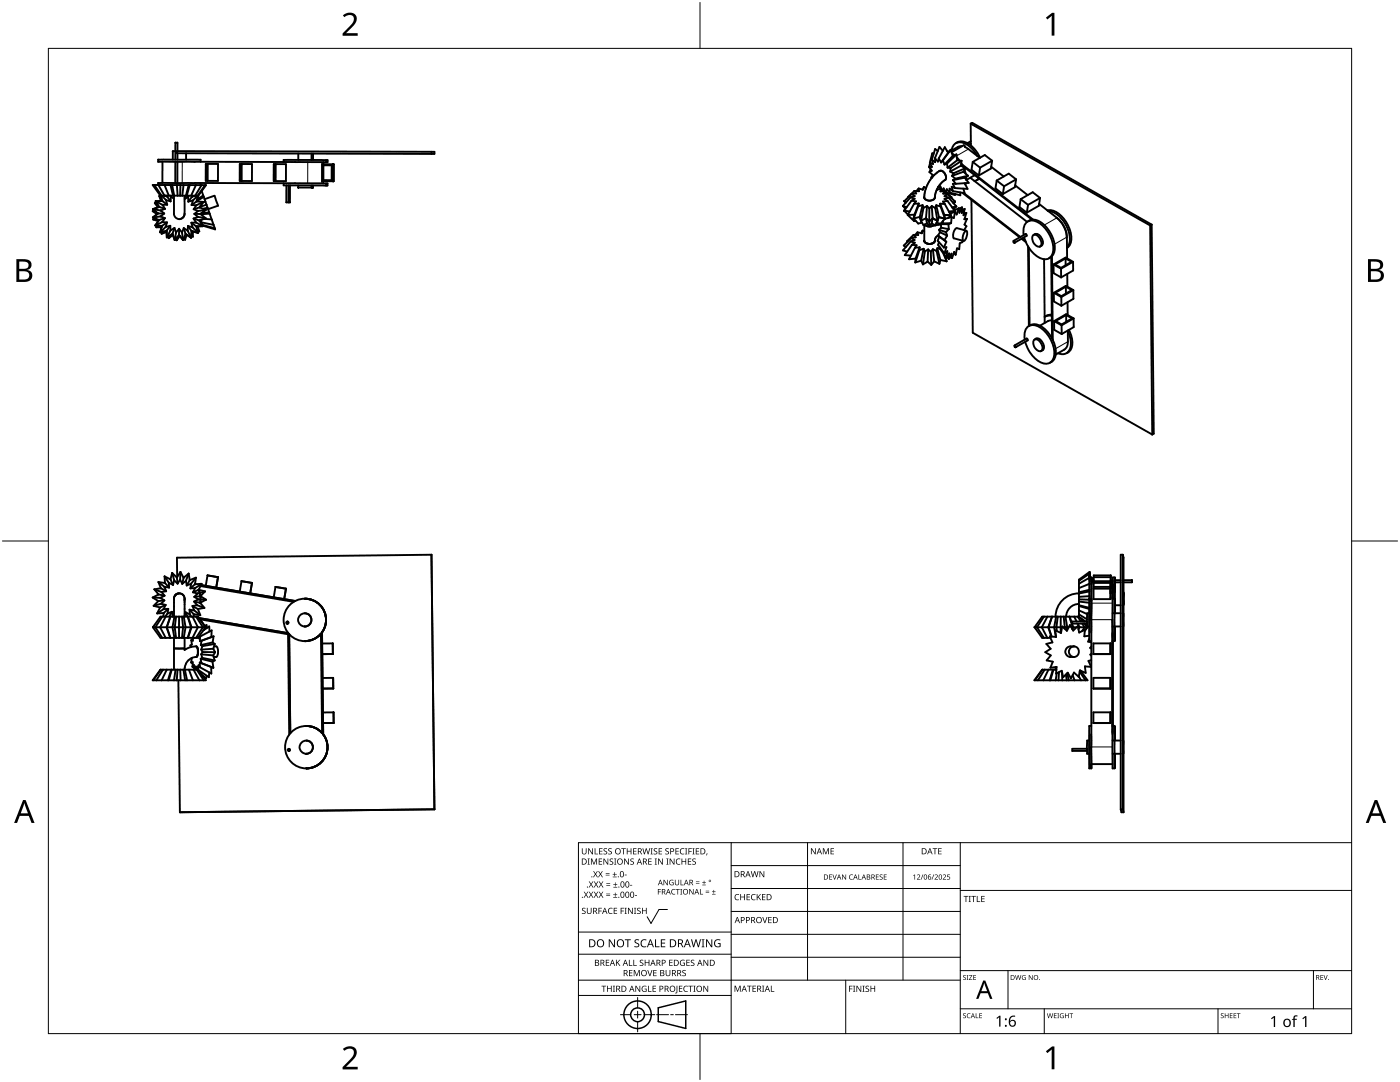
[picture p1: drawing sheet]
<svg xmlns="http://www.w3.org/2000/svg" width="279mm" height="216mm" viewBox="0 0 279 216" stroke-linecap="round" stroke-linejoin="round" font-family="sans-serif">
<g fill="none" stroke="#000" stroke-width=".38">
<path d="M30.5 36.9h10.6l-1.5 2.2-7.6-.1zM30.8 36.9l1.4 2.1M31.5 36.5h7.3M31.5 32.3h27.4M31.5 31.9h8.5M31.6 36.5v.4M31.6 31.8v.5M31.6 36.9l1.2 2.1 .5 .2M31.8 39.1l.3 1M31.8 39.1l.4 .4M31.8 39.1l.4 .1M32.1 39l.3 1.1"/>
<path d="M32.3 39l.8 .9M32.4 32.3v4.2M32.8 36.9l.9 2.1M33.1 39v.1M33.1 39.9l.9 .3M33.1 39.9l.3 .9M33.3 39.2l.7 1M33.3 39v.2M34 39l.1 .2M34 36.9l.5 2.1M34.1 39.2l-.1 1M34.1 39.2l.6 .5"/>
<path d="M34.4 36.9l.4 2.1M34.5 30.2h.5M34.5 30.1v1.7M34.7 39v.3M34.7 39.1v3.1a1.1 1.1 0 0 0 .8 1.5 1.1 1.1 0 0 0 1.3-1M35 28.5h.4M35 32.3v4.2M35 28.5v3.3M35.3 36.9l.1 2.1M35.3 30.2l51.4 .1v.4l-51.4-.1zM35.4 32.3v4.2M35.4 30.6v1.2"/>
<path d="M35.4 28.5v1.7M36 36.9l-.1 2.1M36.6 36.9l-.2 2.1M36.8 39.1v3.6M37 39l-.2 .5M37.1 30.6v1.3M37.5 39.3l-.7 .4M37.5 39.3l.1 .9M37.6 36.9l-.5 2.1M37.7 39l-.2 .3M37.9 36.9l-.6 2.1M38.3 39.3l-.7 .9"/>
<path d="M38.4 39.2l-.1-.2v.3M38.5 40l-.9 .2M38.5 40l-.3 .9M38.9 39.1h-.1M38.9 36.5l20 .1M39.1 39.1l-.8 .2M39.1 36.9l-1 2.1M39.5 39.1l-1 .9M39.6 39.1l-.4 1.1M40 36.5v.4M40 31.9v.4M40.2 36.9l-1.3 2.2"/>
<path d="M40.3 38.1l2.6 7.7-2.5-.8-.4-1.1M40.6 39l-1.2 .8M40.7 39.3l-1.4 .8M40.8 39.7l2-.6 .7 1.9-2 .7M40.9 36.9l-1.5 2.2M41.1 32.7h2.4v3.4h-2.4zM41.1 32.9h.3v3h-.3zM41.4 32.7v3.4M47.9 32.7h2.4v3.4h-2.5zM47.9 32.9h.3v3h-.3zM48.2 32.7v3.4M54.6 32.7l2.5 .1v3.3h-2.5z"/>
<path d="M54.7 33h.3l-.1 2.9h-.2zM55 32.7v3.4M56.6 31.9l8.8 .1M56.6 37h8.5M56.6 36.6v.4M56.6 31.9v.4M57.2 37l-.1 3.4h.7M57.6 37v3.4M57.9 37v3.4M58.9 36.6h6.5M58.9 32.3l6.5 .1M59.5 37.4h2.6"/>
<path d="M59.5 37v.4M59.5 30.6v1.3M62.1 37.4l.3 .1M62.2 37v.4M62.2 30.6v1.3M62.5 37v.4M62.5 30.6v1.3M64.5 33h1.7v3l-1.7-.1zM64.5 36.2v.4M64.5 32.3v.5M65.1 36.6v.4M65.1 31.9v.4"/>
<path d="M65.4 36.6v.4h-.3M65.4 31.9v.5M66.4 36.2h.1M66.4 32.8v3.4M66.5 36.2h.1M66.5 32.8v3.4M66.5 32.8h-2.2v3.4h2.1M66.5 32.8h.1M66.6 32.8v3.4M86.1 30.3v.4M181.3 39.3h.1M181.7 39.4l-1.5 1.7"/>
<path d="M181.7 39.4l.8 .3-.6 .4M181.9 38.7l-1.4 1.4M181.9 38.7l.7 .4-.9 .3M182.5 38.1l-1.2 1.2M182.5 38.1l.4 .5-1 .1M183.3 37.6l-.4 .5M183.3 37.6l.1 .6-.9-.1M184.4 37.3l.4 .2M184.4 37.3l-.3 .5M184.4 37.3l-.2 .5-.9-.2M184.4 39.4a1.2 1.2 0 0 0 2.2 0 1.19 1.19 0 0 1-2.1 0zM184.8 37.5l-.3 1.9"/>
<path d="M185.4 33.3l.6 .8-.5 .2M185.5 34.3l.6 .6-.3 .5 .2 .1M185.6 32.5l.4 .8h-.6M185.6 32.6l-.2 .7M185.7 33.8l-.2 .5M186 35.5l-1.2 2M186.3 30.7l-.3-.1-.4 1.9M186.6 31.6v.8l-.6-.5M186.6 31.6l.6 .7 .1-.7M187 37.9l-.4 1.5M187 34.4l-1 1.1M187 34.4h.1"/>
<path d="M187.2 30.1l-.6-.4-.6 2.2 .2 .8-.6-.2M187.2 37.4l-.2 .5M187.2 37.4h.5M187.2 37.3v.1M187.2 37.3l.5-.1 .3 .8M187.3 31.6l.5 .8M187.5 34.1a1.21 1.21 0 0 1 1.1 1.8 1.21 1.21 0 0 0-1.1-1.8zM187.5 34.1l-.5 .3M187.8 37.7h.1M187.8 37.7l-.8 .2M187.8 37.7l-.1 .5 .9-.1M188 38l.4 .2"/>
<path d="M188 38l.3-.4 .5 .8M188.2 30.1l-.7-.8-.9 2.3M188.2 38.1v.1M188.2 32l-.4 .4M188.2 32l.3 .8M188.6 35.9l-.7 .6-.7 .8M188.6 38.1l-.4 .5 .9 .2M188.6 38.1l.1 .1M188.8 38.4l1.8 .5v-.2M188.8 38.4l.2-.7 .6 .7M188.9 38.4l1 1M189 32.6l.1 .9"/>
<path d="M189 32.6l-.5 .2M189 30.2l.4 .1M189.1 33.5h.6M189.1 38.8l1.5 1.4M189.1 38.8l-.6 .4 .8 .2M189.2 30.5l-1.4 1.9M189.2 30.5l-.6-1.1-1.3 2.2M189.3 39.4l1.5 1.8M189.3 39.4l-.8 .3 .6 .4M189.6 34.2l.7 .4M189.7 29.9l-.5 .6M189.7 29.9l-1.5 2.1"/>
<path d="M189.7 29.9l.5 1.2M189.7 33.5l-.1 .7M189.9 39.4h-.1M189.9 39.4h.1M189.9 30.1a1.77 1.77 0 0 1 1.1-1.6 1.77 1.77 0 0 1 1.9 .3 5.8 5.8 0 0 1 2.1 2.4M189.9 30.6l.6 .4M190 35.1l.6 .6M190.2 31.1l-1.7 1.7M190.2 38.1l-.7-.5 .1 .8M190.2 35.9l.5 .8M190.3 34.6l-.3 .5M190.6 37.5l-.7-.2 .3 .8"/>
<path d="M190.6 35.7l-.4 .2M190.7 36.7h-.5l.4 .8M190.9 30.8l.1 1.2M190.9 30.8l-1.9 1.8M190.9 30.8l-.7 .3M190.9 31.4l.6 .6M191 32l.9 .1M191 32l-1.9 1.5M191.1 28.4a2.87 2.87 0 0 1 3.2 1.1l1.3 2M191.1 28.4l-.3 .2M191.2 29.3l-1.4 .8M191.6 38.4l.1 .6-2.1-.6"/>
<path d="M191.8 33.1l.9 .4M191.8 33.1l-2.2 1.1M191.8 32.6l.5 .8M191.9 32.1l-.1 1M191.9 32.1l-2.2 1.4M192 29.2l-.8 .1M192 32.8l14.2 11M192.1 38.5l11.4 8.9M192.2 33.1l13.8 10.7M192.3 37.6l.2 .9-2.3-.4M192.3 34.3l.9 .8M192.3 34.3l-2.3 .8"/>
<path d="M192.3 38.5l11.3 8.8M192.5 33.9l.2 .8M192.5 36.6l.6 1.1-2.5-.2M192.5 35.5l.8 1-2.6 .2M192.5 35.5l-2.3 .4M192.7 33.5l-2.4 1.1M192.7 33.5l-.4 .8M192.7 36.6l-.1 .2M192.8 35.3v.6M193.2 35.1l-.7 .4M193.2 35.1l-2.6 .6M193.3 29.8l-.7-.5-.3-.3-2.4 1.4"/>
<path d="M193.3 29.7l2.2 1.8M193.5 28.8l.3-.1v.3M193.6 35.5l11.4 8.8M193.7 24.7l.1 3.7M193.7 24.7l.3-.2 35.8 20.3M193.7 24.7l35.8 20.3M193.8 28.2l-.7 .4M193.9 39.9l.2 26.5 35.9 20.3M194.1 32.3l-.2 1.6 1.5 1.1M194.1 32.3l1.5 1.2M194.5 35l-1.6 .9M194.5 35h-.1"/>
<path d="M195.3 35.7l-.3 .2M195.3 35.6l-.4 .3-.5 .2M195.4 35.7l-.2 .1M195.6 33.5l-.2 1.5M197.8 33.3l2.5 1.9M198 32.1l-.2 1.5-2.4 1.4M198 32.1l-1.5-1.2-2.4 1.4M198 32.1l-2.4 1.4M198.9 36l1.5 1.2M198.9 36l-.2 1.6 1.4 1.1M200.4 37.2l-.3 1.5M202.6 37l2.5 1.9"/>
<path d="M202.8 35.8l-1.5-1.2-2.4 1.4M202.8 35.8l-.3 1.5-2.4 1.4M202.8 35.8l-2.4 1.4M203.7 39.7l-.3 1.6 1.5 1.1M203.7 39.7l1.5 1.2M207.6 39.5l-1.5-1.1-2.4 1.3M207.6 39.5l-.3 1.6-2.4 1.3M207.6 39.5l-2.4 1.4M30.5 42.1l.8 .6M30.5 42.1l.6 .1M30.5 43.4h.1M30.5 43.4l1.2 .5"/>
<path d="M30.5 41.7l1.5 .3M30.5 41.7l1 .9M30.5 41.7h.1M30.6 43.8l1 .3M30.8 42l-.3 .1M30.9 43.5l-.3 .3M30.9 40.5l.6 .3M30.9 40.5l.6 .9M31 45h.1M31 45l1.3 .1M31.1 40.2l1.3 .7M31.1 40.2l.7 1.1"/>
<path d="M31.1 40.2h.1M31.2 43.7l-.6 .1M31.3 40.5h-.4M31.4 45l-.2 .4M31.5 42.6h1.3M31.5 42.6l-1 .8M31.7 45l-.5 .4M31.7 43.9l-.7 1.1M31.8 41.3l1.1 .4M31.8 41.3l-1.3 .4M32 46.4h.1M32 43.2l-1.5 .2"/>
<path d="M32 43.2l.9 .3M32 42l.8 .6M32.2 45.3l-1 .1M32.3 45.1l-.3 1.3M32.3 46.3v.3M32.4 44.3l-1.4 .7M32.4 44.3l.9 .1M32.4 40.1l-1.3 .1M32.4 40.1l1 .7M32.4 40.9l.5 .8M32.7 46.2l-.4 .4M32.8 42.6l-.8 .6"/>
<path d="M32.9 43.5l-1.2 .4M32.9 43.5l-.5 .8M32.9 41.7l-.9 .3M33.1 45.3l-1.1 1.1M33.2 46l.1 1.4M33.2 46l-1.2 .4M33.3 46.3l-1 .3M33.3 47.3v.1M33.3 44.4l-1 .7M33.3 44.4l-.2 .9M33.4 40.8l-1 .1M33.6 47.2l.1 .3"/>
<path d="M33.9 47l-.2 .5M34 45.1l-.8 .9M34 45.1v.9M34 45.1l-.9 .2M34 46l-.7 1.4M34.4 46.7l.5 1.2M34.4 46.6l-1.1 .8M34.5 46.9l-.8 .6M34.8 45.5l-.8 .5M34.8 45.5l-.4 1.1M34.8 45.5l.3 .9M34.9 47.9h.1"/>
<path d="M35.1 47.6l.2 .3M35.1 46.4l-.2 1.5M35.3 47.3v.6M35.7 46.9l-.8 1M35.7 46.9l.8 1M35.7 45.7l-.6 .7M35.7 45.7v1.2M35.7 45.7l.6 .7M35.9 47.1l-.6 .8M36.3 46.4l.2 1.5M36.5 47.9h.1M36.7 45.5l-.4 .9"/>
<path d="M36.7 45.5l.8 .5M36.7 45.5l.3 1.2M36.7 47.6l.2 .2M36.8 47.2l.1 .6M36.8 42.7a1.1 1.1 0 0 1-.9 1M37 46.7l1.1 .7M37 46.7l-.5 1.2M37.3 46.8l-.4 1M37.5 46l.6 1.4M37.5 45.1l.7 1M37.5 45.1l.9 .3M37.5 45.1v.9"/>
<path d="M38.2 47l.3 .2M38.2 46.7l.3 .5M38.2 44.4l.2 1M38.2 44.4l1 .8M38.2 46.1l-.1 1.3M38.2 46.1l1.3 .4M38.2 40.9l1 .1M38.4 45.4l1.1 1.1M38.5 46.2v1M38.6 43.6l1.2 .4M38.6 43.6l.5 .8M38.7 41.7l.8 .4"/>
<path d="M38.8 42.7h1.2M38.8 42.7l.7 .6M39.1 44.4l1.4 .7M39.1 44.4h-.9M39.2 45.2l.3 1.3M39.2 41l-.5 .8M39.2 40.2l-1 .7M39.2 40.2l1.4 .1M39.3 45.8l.5 .4M39.4 46.1l.4 .1M39.4 45.2l.4 1M39.5 46.5h.1"/>
<path d="M39.5 43.3l-.9 .3M39.5 43.3l1.5 .2M39.5 42.1l-.7 .6M39.8 44l.7 1.1M39.8 41.4l-1.1 .4M39.8 41.4l1.3 .5M40 42.7l1 .8M40.1 44.5l.2 .1M40.2 44.4l2.4 .5M40.4 44.8h-.1M40.4 44.9l2.5 .7M40.5 45.1h.1"/>
<path d="M40.5 45.1l-1.3 .1M40.6 40.3h.1M40.6 40.3l-.8 1.1M40.6 40.3l-1.4 .7M40.7 43.7l1.5 .1M41 40.2l-.5 .2M41 43.5v.1M41 43.5l-1.2 .5M41 41.9h.1M41.1 41.9l-1.1 .8M41.1 41.9l-1.6 .2M41.2 40.8l-1.3 .5"/>
<path d="M41.4 41.4l-.9 .3M41.8 42.4l-1.6 .2M41.8 42.6l-1.7 .2M180.2 41.1l.7 .2M180.2 41.1h.1M180.2 41.1l.5 .6M180.4 42l.8 .8M180.4 42h.1M180.4 42l1.2 .2M180.5 40.1l.3 .3M180.5 40.1h.1M180.5 40.1l.2 .4"/>
<path d="M181.2 42.9l1.2 1.2h.4M181.2 42.9h.1M181.7 48.2l-1.5 1.8 .9 .2M181.7 48.2l.9 .2-.6 .5M181.9 47.5l-1.5 1.5 .4 .3M181.9 47.5l.6 .4-.8 .3M181.9 40.1l-1.5 1.9M181.9 40.1l.9 .1-.4 .5M182 48.8l-1.4 2.1 1.2 .1M182 48.8l.9 .1-.3 .5M182.3 46.9l-1.3 1.2 .1 .1M182.3 46.9l.5 .5-.9 .1"/>
<path d="M182.3 43.6l.9 1 .8-.2M182.3 43.6h.1M182.4 40.7l-1.2 2.2M182.5 42.8l-.2 .8M182.5 42.8l-1.3 .1M182.6 49.4l-1.2 2.3 1.3-.1M182.7 51.6v.8M183.1 46.4l-.5 .5M183.1 46.4l.2 .5h-1M183.3 41.2l-1 2.4M183.4 40.6l-1 .1M183.4 40.6l-.9 2.2"/>
<path d="M183.4 40.6l-.1 .6M183.5 49.9l-.8 2.5M183.5 49.3l-.8 2.3M183.5 49.3v.6M183.5 49.3l-.9 .1M183.5 43.3l.3 .7M183.5 43.3l-1.2 .3M183.8 44l.5 .9 .7-.3M183.8 44h.1M183.8 52l.4 .8M183.8 52l-1.1 .4M184.1 40.9l-.6 2.4"/>
<path d="M184.1 40.9l.2 .6M184.1 40.9l-.8 .3M184.1 46l-.1 .5-.9-.1M184.1 46l-.3 .5M184.1 46l.4 .2M184.3 41.5l-.5 2.5M184.3 49.6l.3 .6M184.3 49.6l-.5 2.4M184.3 49.6l-.8 .3M184.4 48a1.2 1.2 0 0 0 2.2 0 1.2 1.2 0 0 1-2.2 0zM184.5 44.8v3.2M184.5 44.8a1.44 1.44 0 0 0 1.9 .1"/>
<path d="M184.6 50.2l-.4 2.6M184.8 43.5l.2 1.1M184.8 43.5l.6 .7M184.8 43.5l-1 .5M185 44.6l.5 .4M185 41.1l.5 .5M185 41.1l-.2 2.4M185 41.1l-.7 .4M185.1 52.2l-.9 .6M185.1 52.2l.8 .6M185.2 49.8l.6 .4M185.2 49.8l-.1 2.4"/>
<path d="M185.2 49.8l-.6 .4M185.4 44.2l.1 .8M185.4 44.2h.1M185.5 41.6l-.1 2.6M185.8 50.2l.1 2.6M185.9 44.6l-.4 .4M186 41.1l-.5 .5M186 41.1l.6 .4M186 41.1l.1 2.5-.7 .6M186.2 49.7l-.4 .5M186.2 49.7l.2 2.5M186.2 49.7l.7 .4"/>
<path d="M186.4 52.2l1.1 .4M186.4 52.2l-.5 .6M186.6 41.5l.5 2.6M186.8 41l-.2 .5M186.8 41l.6 2.3M186.8 41l.9 .2M186.9 50.1l.6 2.5M187.1 49.5l.5 .2M187.1 49.5l.6 2.4M187.1 49.5l-.2 .6M187.1 44.1l-.5 .8-.7-.3M187.1 44.1h.1"/>
<path d="M187.1 44.1l-1-.5-.2 1M187.2 47l.3 .2M187.2 47l1.3 .9M187.2 47a1.01 1.01 0 0 0-.6 1M187.4 48.3l-.2 .6 1.3 1.7M187.4 43.3l1.2 .3M187.4 43.3l-.3 .8M187.4 45.9l1.4 .4M187.4 45.9l.2 .4M187.5 47.2l1.4 1M187.5 47.2l-.4 .8 1.3 1.4M187.5 49.2v.2l1.3 2"/>
<path d="M187.6 46.3l1.4 .7M187.6 46.3l-.4 .7M187.6 40.6l.1 .6M187.6 40.6l.9 2.3 .1 .7M187.6 40.6l1 .1M187.7 51.9l-.2 .7M187.7 51.9l1.2 .2M187.7 41.2l.9 2.4M187.8 44.7v.7M187.8 44.7h1.5M187.8 44.8l-1.2 .1M187.8 45.4l1.6 .3"/>
<path d="M187.8 45.4l-.4 .5M188.1 44.1h.1M188.2 44.6l-.4 .1M188.2 44.1v.5M188.3 50.6l.6 1.5M188.4 49.4l.5-.1-.4 1.3M188.5 47.9l.4 .3M188.5 42.9l1.3 .1M188.5 50.9l.2 .5M188.5 50.6l.6-.5-.3 1.3M188.6 40.7l1.2 2.3M188.6 43.6h.1"/>
<path d="M188.6 43.6l-.9 1-.8-.2M188.7 51.4h.4M188.7 51.4l.2 .7M188.8 46.3l.2 .7M188.8 51.4l.6-.8v1.1M188.9 48.2l-.5 1.2M189 51.2l.4 .5M189 47l-.5 .9M189.1 40.1l1.5 2M189.1 40.1l-.9 .1 .4 .5M189.3 44.7l.1 1M189.4 45.7l-.6 .6"/>
<path d="M189.5 51.4h.4M189.6 51.1l.4 .4M189.8 43h.1M189.8 43l-.5 .5M189.8 44.5l-1.6 .1M189.8 44.5l-.5 .2M189.9 43.3l-.1 1.2M189.9 43.3l-1.3 .3M190 51.5l-.1-.9-.5 1.1M190.3 50.5l.4 .3M190.4 47.6l1.9 .5M190.4 50.6h-.1"/>
<path d="M190.6 42.1h.1M190.6 42.1l-.3 .2M190.6 42.1l-1.2 .2M190.6 40.2h.1M190.6 40.2l-.4 .3M190.6 40.2l-.3 .4M190.6 42.2l-.2 1.3-.5-.2M190.6 42.2l-1 .4M190.7 50.8l-.3-.5-.4 1.2M190.8 41.2h.1M190.8 41.2l-.5 .6M190.8 41.2l-.7 .2"/>
<path d="M190.9 45.6a1.65 1.65 0 0 0-.5 2M191 45.5l1.9 .5M191.3 41.6l-.9 .4M191.3 41.6l-.4 1.2-.3-.6M192 41.4l-.1 1.1 .6-.8M192 41.4l-.6 .2M192 41.4l-.5 1.1-.2-.9M192 48l.1 .3-.6 .2-.1 1.2-.4-.2-.3 1.3M192.5 41.7l-.2 1.3 .5-.5M192.5 41.7l-.5 .2M192.7 46.1h.1a1.65 1.65 0 0 1-.5 2l-.2-.4 .1-.7zM192.8 42.5l-.5 .1"/>
<path d="M192.8 42.5l-.3 1.3 .5-.1M193 43.7h-.5M193 43.7l-.5 1.1 .4 .3-.5 .8M202.3 48.1l.2 .1v.3l-.2-.2zM203.9 47.6l.8 .7M204 47.6l.6 .5M204.3 46.9a2.3 2.3 0 0 1 1.3-2.9 3.8 3.8 0 0 1 3.3 1.9 4.8 4.8 0 0 1 .8 5.3 2.17 2.17 0 0 1-3-.3 7.4 7.4 0 0 1-2.3-3.5M204.9 47.1v-.3l-.3-.1-2.3 1.4M204.9 47.1l-2.4 1.3M205.1 44.2a2.33 2.33 0 0 1 3 .4 6.4 6.4 0 0 1 2.4 5.4 1.85 1.85 0 0 1-1.2 1.5M205.2 40.9l-.3 1.5M205.2 49.2l.1 15.8 .3-.1"/>
<path d="M205.3 49.4l.2 15.6M206.2 46.9a1.31 1.31 0 0 1 1.6 1.1 .69 .69 0 0 1-.1 1 .69 .69 0 0 1-.9 0 1.58 1.58 0 0 1-.6-2.1zM206.5 46.7a1.31 1.31 0 0 1 1.5 1.2 .92 .92 0 0 1-.1 1.1M206.6 46.7l-.3 .2M207.4 40.7l3.5 2.8M207.9 49l-.3 .2M208.4 51.7l.1 12.7M209 42a3.6 3.6 0 0 1 3.5 1.8 4.8 4.8 0 0 1 .8 5.4l-.4 .3M209.1 42.1a4.9 4.9 0 0 1 3.9 3.4 3.7 3.7 0 0 1-.1 3.9M209.8 51.2l.2 16.3M209.9 51.1l.2 16.7M210.3 52.8v1.7l1.5 .9"/>
<path d="M210.3 52.8l1.5 .8M210.3 58.4v1.8l1.5 .8M210.3 58.4l1.5 .9M210.6 52.8l2.1-1.2 1.2 .6-2.1 1.2zM210.6 58.4l2.1-1.2 1.2 .7-2.1 1.2zM210.9 43.5a5.2 5.2 0 0 1 2 3.8M211.8 53.6v1.8M211.8 59.3v1.7M212.7 51.6v1.3M212.7 57.2v1.4M212.9 47.3l.1 4.3M213 54.7v2.5"/>
<path d="M214.2 52.2l-1.5-.8-2.4 1.4M214.2 52.2v1.8l-2.4 1.4M214.2 52.2l-2.4 1.4M214.2 57.9v1.7l-2.4 1.4M214.2 57.9l-1.5-.9-2.4 1.4M214.2 57.9l-2.4 1.4M229.5 45l.5 41.7M229.8 44.8l.5 41.7-.3 .2M229.8 44.8l-.3 .2M202.5 69l.2 .1v.2l-.2-.1zM204.5 67.8a2.29 2.29 0 0 1 1.3-2.9 3.8 3.8 0 0 1 3.3 1.9 5.4 5.4 0 0 1 1.1 4.8 1.76 1.76 0 0 1-2.8 .6 6.8 6.8 0 0 1-2.8-4M205.1 67.9v-.2l-.2-.1-2.4 1.3"/>
<path d="M205.1 67.9l-2.4 1.4M205.6 64.9a2.82 2.82 0 0 1 3.3 1.1 5.7 5.7 0 0 1 1.6 5.5l-.7 .7M206.3 67.9a.91 .91 0 0 1 1.5 .6 .89 .89 0 0 1 .3 .9 .89 .89 0 0 1-.6 .7 1.75 1.75 0 0 1-1.2-2.2zM206.8 67.6a1.61 1.61 0 0 1 1.5 2.1l-.2 .2M206.8 67.6l-.3 .1M208.1 69.9l-.3 .1M208.9 63l-.3 .1M209.2 64.1l-1.6 .9M209.8 72.2l-.3 .2M209.9 62.8l-1 .2M209.9 64l-.8 .1M209.9 63h-.7l-.8 .2"/>
<path d="M210.4 64.1v1.7l1.5 .9M210.4 64.1l1.5 .8M210.7 64.1l2.1-1.2 1.2 .6-2.1 1.2zM211.9 64.9v1.8M212.4 69.7l-1.7 1M212.8 62.9v1.3M213.1 60.3v2.6M213.1 66.1a4 4 0 0 1 .1 4 1.66 1.66 0 0 1-2 .4M213.1 68.2a1.65 1.65 0 0 1-.7 1.6M213.1 65.9v2.3M213.3 65.8a4 4 0 0 1 .3 4.2l-.8 .5M214.3 63.5l-1.5-.8-2.4 1.4"/>
<path d="M214.3 63.5v1.8l-2.4 1.4M214.3 63.5l-2.4 1.4M30.5 119.2l1.5 .1M30.5 119.2l1.1 .7M30.8 117.6l.8 1M30.8 117.6l1.4 .5M31.6 119.9l-.9 1M31.6 116.1l1.2 1M31.6 116.1l1.3 .2M31.6 116.1l.5 1.3M31.6 118.6l-1.1 .6M31.6 118.6l1.2 .3"/>
<path d="M32 119.3l.8 .5M32.1 117.4l1.1 .6M32.1 117.4l-1.3 .2M32.2 118.1l.6 .8M32.8 119.8l-.7 .7M32.8 119.8l-1.2 .1M32.8 117.1l1 .1M32.8 117.1l.4 .9M32.8 118.9l-.8 .4M32.8 115l.1 1.3M32.8 115l1.2 .6M32.8 115l.9 1.3"/>
<path d="M32.9 116.3l.9 .9M33.2 118l-1 .1M33.7 116.3l.1 .9M33.7 116.3l.8 .4M34 115.6l.5 1.1M34.4 114.3l.9 .9M34.4 114.3l.4 1.5M34.4 114.3l-.4 1.3M34.7 119.4v3.6M34.7 119.4h.1M34.7 119.3v.1M34.7 119.3h.1"/>
<path d="M34.8 115.8l.6 .7M34.8 115.8l-.3 .9M34.8 119l-.1 .3M34.8 119a1.07 1.07 0 0 1 1.4-.5 1.07 1.07 0 0 1 .6 1.3M34.9 118.9a1.05 1.05 0 0 1 1.2-.5 1.05 1.05 0 0 1 .7 1.1M35.3 115.2l.1 1.3M35.6 118.4l-.5 .3-.3 .3M35.8 118.4h-.2M35.9 115.7l.5 .8M35.9 115.7l-.5 .8M36 114.1l-.1 1.6M36 114.1l.6 1.2"/>
<path d="M36 114.1l-.7 1.1M36.6 115.3l-.2 1.2M36.8 119.6v3.4l.2-.8M36.8 119.6h.1M36.8 119.5v.1M36.8 119.5h.1M37.1 115.9l.2 .9M37.1 115.9l-.7 .6M37.6 114.5l.3 1.3M37.6 114.5l-.5 1.4M37.6 114.5l-1 .8M37.9 115.8l-.6 1"/>
<path d="M38.1 116.5l-.8 .3M38.1 116.5l-.1 .9M38.5 118.2l.9 .2M38.8 119.1l.8 .5M38.9 116.6l-.9 .8M38.9 116.5l.2 .1M38.9 117.3l-.4 .9M38.9 117.3l-.9 .1M39.1 115.3l-.2 1.3M39.1 115.3l-1 1.2M39.1 115.3l-1.2 .5M39.4 118.4l-.6 .7"/>
<path d="M39.6 119.6l1.5 .1M39.6 119.6l-.9 .4M39.6 117.7a4.1 4.1 0 0 1 .3 2.6M39.6 117.7l1.3 .3M39.6 117.7l-1.1 .5M40 119l-1.2 .1M40 119l1.1 .7M40 116.9l18.6 3.2M40.1 116.7l18.8 3.2M40.2 116.5l-1.3 .1M40.2 116.5l-1.3 .8M40.2 116.5l-.6 1.2"/>
<path d="M40.9 118l-.9 1M40.9 118l-1.5 .4M41.1 119.7l-1.2 .6M41.4 114.8l-.3 2.1M41.4 114.8l2.1 .4M41.4 114.8h.1M43.2 117.3h-.1M43.5 115.2h.1M43.5 115.2l-.4 2.1M48.2 116l2.1 .3M48.2 116l-.4 2.1M48.2 116h.1"/>
<path d="M49.9 118.4h.1M50.3 116.3h.1M50.3 116.3l-.4 2.1M55 117.1l2.1 .4M55 117.1h.1M55 117.1l-.4 2.1M56.7 119.6h.1M57.1 117.5h.1M57.1 117.5l-.4 2.1M60.8 119.5a4.2 4.2 0 0 1 3.8 2.3 4.2 4.2 0 0 1-.3 4.4l.2 20.3M60.8 119.5a4.2 4.2 0 0 1 4.3 4.2 4.2 4.2 0 0 1-4.3 4.2M60.8 119.5h.1"/>
<path d="M60.9 119.5h.1M86.1 110.7l.6 50.8M86.1 110.7l-50.8 .6 .1 3.9M86.1 110.7h.1M215.3 118.4a4.7 4.7 0 0 0-4.6 4.7M215.3 119.6l2.1 .1M215.3 119.6v.4M215.3 118.4v.7M215.3 117.3v.9M215.3 119.1v.5M215.3 118.2v.2M217.4 115.2v4.3v-.5"/>
<path d="M217.4 118l-2.1 .4M217.4 118v1M217.4 116.5l-2.1 .8M217.4 116.5v1.2M217.4 119l-2.1 .1M217.4 117.7l-2.1 .5M217.4 117.7v.3M217.4 115.3l-2.1 1.2M217.4 115.3v.5M217.4 114.5l-2.1 1.4M217.5 114.1l-2.2 1.6v1.6M217.5 114.1l-.1 2.4"/>
<path d="M217.5 114.1v1.2M217.5 114.3h.1M217.5 115v.2M217.8 119.9v-.4v6.7M217.8 119.5h-.4l-.1 4.2 .1 4.2h.4M217.8 116.1v-.9v1.3M217.8 116.1h.1M217.9 116.1l-.1 32.9M217.9 115.2h-.4M217.9 115.8h.4M218.2 117.5v2.1h3.4M218.2 117.1h3.4v.4h-3.4z"/>
<path d="M218.3 116.3v.8M218.3 116.3h3.3M218.3 116.1h-.4M218.3 116h3.4l-.1 .3M218.3 116v.3M218.3 115.2v.8M221.6 118.4h.1M221.6 119.2v.4M221.6 116.3v3.3M221.7 117.3h.1M221.7 114.8h-3.4v.4M221.7 114.8v.4h-3.4"/>
<path d="M221.7 114.8l-.1 3.6M221.7 115.8h.4M221.7 116.9v.4M222.1 115.2v4.3v-3M222.1 116.1h-.4M222.5 119.5h-.5v4.2v4.2h.5M222.5 116.2v-1v7.2v-1.6M222.5 116.2v2M222.5 115.2h-.4M222.5 115.8h1.2M223.7 116.2h-1.2M224.1 110.7l.1 .6v50.8"/>
<path d="M224.1 110.7v50.8M224.1 110.7h-.4v50.8M224.2 118.2v2.6zM224.2 115.8h1.7M225.9 115.8v.4zM225.9 116.2h-1.7M30.5 125.2l1.5 2.1h7.5l1.5-2.1M30.5 125.2h.1M30.5 125.2h2.7M30.7 120.9l1.3 .3M31 125.2l1.4 2.1M31 125.2h.1"/>
<path d="M32 121.2l-.6 1.2M32 125.2l1.1 2.1M32 125.2h.1M32.1 133.6l-1.5 2.1M32.1 133.6h7.5M32.1 120.5l1 .2M32.1 120.5l-1.4 .4M32.4 123l-1.4 2.2M32.5 133.6l-1.3 2.1M32.6 121.5l-1.2 .9M32.7 122.3l-1.3 .1M32.7 122.3l-.1 .7"/>
<path d="M33.1 120.7l-.5 .8M33.1 120.7l-1.1 .5M33.1 123l-1.1 2.2M33.2 125.2l.8 2.1-.7-2.1M33.2 125.2l.8-2.2-.7 2.2M33.3 133.6l-1 2.1M33.3 125.2h-.1M33.3 125.2h4.8M33.3 125.2h.1M33.4 122.4l-.4 .6M33.6 121.5h-1M33.6 121.5l-.9 .8"/>
<path d="M33.6 121.5l-.2 .9M34.2 133.6l-.7 2.1M34.3 133.6l-.6 2.1M34.3 122.1l-.9 .3M34.3 122.1l-.5 .9M34.3 122.1l.2 .9M34.5 123h.1M34.7 129.4h2.1M34.7 127.3v6.3M34.7 122.8l-.2 .2M34.8 123l-.4 2.2 .4 2.1M34.9 125.2l.2 2.1"/>
<path d="M34.9 125.2h.1M35 133.6l-.3 2.1M35.1 123l-.2 2.2M35.4 133.6l-.1 2.1M35.6 135.7l.3 26.4M35.7 123v4.3M36 133.6v2.1M36.3 123l.2 2.2M36.5 125.2l-.2 2.1M36.5 125.2h.1M36.6 133.6l.3 2.1M36.7 123l.3 2.2-.3 2.1"/>
<path d="M36.8 127.3v2.4M36.9 133.6l.4 2.1M37 129.6a3.3 3.3 0 0 1 2.3-.5l.2 .9a.82 .82 0 0 1-.1 .9 .82 .82 0 0 1-.9 .3l-.3 .1M37 129.5l-.2 .2M37 122.2l.4 .8M37 122.2l.9 .4M37.5 123h.1M37.5 123l.6 2.2M37.5 123h-5.5l-1.5 2.2M37.5 123h2M37.5 123l.7 2.2M37.7 133.6l.8 2.1"/>
<path d="M37.8 121.7l.1 .9M37.8 121.7l1 .1M37.8 121.7l.9 .9M37.9 122.6l.3 .4M38.1 125.2l-.6 2.1M38.1 125.2h.1M38.1 132.2l.2-.9a2.52 2.52 0 0 0-1.5 2.3M38.1 132.2l.3 .2M38.1 132.2l.4-.1-.1 .9M38.2 127.7l.1 .9-.3 .2 .1 .3M38.2 125.2l-.7 2.1M38.4 120.9l.4 .9"/>
<path d="M38.4 120.9l1.1 .6M38.4 133l.3 .3M38.4 133l.3-.3 .1 .9M38.4 123l1.1 2.2M38.5 127.3v.6l-.3-.2M38.5 127.6l-.3 .1M38.6 133.6l1.2 2.1M38.7 122.6l1.3 .2M38.7 122.6v.4M38.7 120l1.2 .3M38.7 120l.6 .8M38.7 127.3h.1"/>
<path d="M38.8 121.8l1.2 1M38.8 133.6h.1M38.8 133.6l.2-.6 .1 .6M39.1 123l1.4 2.2M39.2 133.6l.1-.6 .2 .6M39.3 133.6l1.4 2.1M39.3 120.8l1.5 .5M39.3 120.8l-.9 .1M39.5 121.5l.5 1.3M39.5 125.2h.1M39.5 125.2l-1.1 2.1M39.5 123h.1"/>
<path d="M39.5 123l1.6 2.2M39.6 133.6l1.5 2.1h-10.6l1.6-2.1M39.6 133.7l2.1 1.4 .1-.9M39.7 123.3l17.9 3M39.9 132.2l2.7 1M39.9 132.2v.9M39.9 133.1l-.3-.4-.1 .9M39.9 133.1l2.3 1.3-.1-1.3 .5 .1M39.9 123.6l17.9 3M39.9 127l-.3 .4v-.3M39.9 127l2.3-1.2v1.3M39.9 127v.9"/>
<path d="M39.9 120.3l.9 1M40.1 131.5l2.3 .5M40.1 131.5l.1 .8-.3-.1M40.1 128.7l.3 .2M40.2 130.6l2.4 .2M40.2 130.6l.2 .7M40.2 129.6l.2 .5M40.2 127.9l-.1 .8M40.2 127.9h-.3M40.4 131.3l2.4 .5M40.4 131.3l-.3 .2M40.4 128.9l-.2 .7"/>
<path d="M40.4 134.8l.7 .6 .1-.6M40.4 130.1l-.2 .5M40.4 130.1h2.5M40.5 125.2h.1M40.5 125.2l-1.4 2.1M40.6 125.8l1.2-.8v1M40.6 135.1h.1M40.6 135v.1M40.8 121.3l-1.3 .2M40.9 124.9l.3-.2 .1 .6M41 125.2h-2.8M41 125.2h.1"/>
<path d="M41.1 125.2l-.5 .6M41.1 125.2h-.1M42.2 127.1l-2.3 .8M42.4 132l.2 1.2M42.4 128.2l.5 .3M42.4 128.2l-2.3 .5M42.6 130.8l.2 1M42.6 129.5l-2.4 .1M42.6 129.5l.3 .6M42.6 127l-2.4 .9M42.6 127l-.2 1.2M42.6 127l-.4 .1"/>
<path d="M42.6 131.1h.6M42.7 129h.4a1.66 1.66 0 0 1 0 2.1M42.8 131.8l-.4 .2M42.9 128.5l-.3 1M42.9 128.5l-2.5 .4M42.9 130.1l-.3 .7M57.2 124.1h.3v.3h-.3zM57.4 124.4h.1M57.4 124l.2 .2-.2 .3M57.4 124h.1M57.5 126.3l.2 20.3M57.7 126.5l.2 19.8"/>
<path d="M60.8 122.4a1.31 1.31 0 0 1 1.3 1.3 1.31 1.31 0 0 1-1.3 1.3M60.8 122.4h.1M60.8 125h.1M60.8 127.9h.1M60.9 127.9h.1M64 126.5a4.2 4.2 0 0 1-3.2 1.4M64 126.4l.3 19.8M64.3 130.5h.1M64.4 137.4h.1M66.4 128.4v2.1M66.4 128.4h.1M66.4 128.4h-2.1"/>
<path d="M66.4 130.5h.1M66.4 130.5h-2.1M66.5 135.3v2.1M66.5 135.3h-2.1M66.5 135.3h.1M66.5 137.4h-2.1M66.5 137.4h.1M206.5 125.2l1.5 2.1h1.6M206.5 125.2h2.7M206.5 125.2h.1M207 125.2l1.3 2.1M207 125.2h.1"/>
<path d="M207.9 125.2l1.1 2.1M207.9 125.2h.1M208 133.6h2.8M208 133.6l-1.5 2.1M208 133.6l-1.6 2.1h10.6l-1.4-1.9M208.3 123l-1.3 2.2M208.5 133.6l-1.3 2.1M209 123l-1.1 2.2M209.2 125.2l.6 1.8M209.2 133.6l-1 2.1M209.2 125.2h.1M209.2 125.2l.7 1.8"/>
<path d="M209.3 125.2h2.7M209.3 125.2h-.1M209.9 123h.1M209.9 123l-.7 2.2M210 123l-.7 2.2M210.1 133.6l-.6 2.1M210.2 133.6l-.6 2.1M210.4 125.2l.3 1.9M210.7 133.1v.5M210.8 127.1l-1.3-.1 .5 1.2-1.2 .3 .9 1-1.1 .6 1.1 .7-.8 1 1.2 .2-.5 1.2 1.3-.1-.1 1.3 1.1-.6 .3 1.3 .9-.9 .6 1.2 .6-1.2 1 .9 .2-1.3 1.2 .5-.2-1.3 1.3 .1-.6-1.2 .6-.2M210.8 123l-.4 2.2M210.8 125.2l.1 .7"/>
<path d="M210.8 125.2h.1M210.9 134.3l-.2 1.4M211.1 123l-.3 2.2M211.3 134.1l-.1 1.6M211.7 123v3.3M211.9 134.1l.1 1.6M212.3 123l.2 2.2M212.5 125.2v.2M212.5 125.2h.1M212.6 123l.4 2.2-.1 .6M212.7 134.6l.2 1.1M213 134.3l.3 1.4"/>
<path d="M213.3 125.2h-1.1M213.4 123h.1M213.4 123l.7 2.2M213.4 123h-5.4l-1.5 2.2M213.5 123h1.8M213.5 123l.7 2.2M213.6 129a1.06 1.06 0 0 0-1 1 1.06 1.06 0 0 0 1 1.1M213.6 131.1h.7M214 124.4h3M214.1 134.7l.4 1M214.1 125.2h-.3M214.1 125.2l-.1 .3"/>
<path d="M214.1 125.2h.1M214.2 125.2l-.2 .4M214.3 129h-.7M214.4 123l.5 1M214.9 125.2h-.7M215.1 124.4l.4 .8M215.1 123l.6 1M215.3 135l.4 .7M215.3 120.5a2.55 2.55 0 0 0-2.5 2.6M215.3 120.8v.1M215.3 120.8l2.1 .5M215.3 120v.8"/>
<path d="M215.3 121.8l1.7 .7M215.3 120l2.1 .3M215.3 120.9v2.2l1.3 .9M215.3 120.9l2.1 .6M215.3 122.6l1.7 1M215.4 125.2l-.2 .4M215.4 125.2h.1M215.5 134l1.1 1.7M215.7 123.3l.5 .7-.3-.3M215.9 123.6l.5 .4M216 124.4l.5 .8M216.4 125.2l-.4 .7"/>
<path d="M216.4 125.2h.1M217 124h-3v.5M217 122.4v2.6M217 122.4h.4M217 125.2h-1.9M217 125.2h.1M217 125.2l-.5 .7 .5-.7M217 125.2l-.5-.8 .5 .8M217.4 125h-.4M217.4 126.8l-1 .2 .1-1.3-1.1 .5-.3-1.3-.9 .9-.7-1.1-.6 1.2-.9-.9-.2 1.3-1.2-.5 .2 1.3M217.4 127.5l-.2 .5 .6 .2M217.8 130.5l-.2 .1 .2 .2"/>
<path d="M217.8 129l-.2 .3 .2 .1M218.2 137.4h3.4M218.2 130.5h3.4M218.2 130.5h.1M221.6 135.3h-3.4v2.1M221.6 135.3v2.1M221.6 135.3h.1M221.6 130.5h.1M221.6 128.4h.1M221.6 128.4h-3.4v2.1M221.6 128.4v2.1M222 123.7v3.2"/>
<path d="M222 126.2v20.3M222 122.4h1.7M222 127.1h.1M222 127.9v16.9M222.5 122.4v-2.9v8.4v-2.9M222.5 120.8h1.2M223.7 125h-1.7M224.2 122.4v2.6zM57.5 149.5h.3v.3h-.3zM57.7 149.4l.2 .2-.2 .3M57.7 149.8h.1M61.1 147.8a1.31 1.31 0 0 1 1.3 1.3 1.31 1.31 0 0 1-1.3 1.3"/>
<path d="M61.1 147.8h.1M61.1 150.4h.1M61.1 144.8h.1M61.1 153.3h.1M64.3 146.3a4 4 0 0 0-3.2-1.4 4.2 4.2 0 0 1 4.3 4.2 4.2 4.2 0 0 1-4.3 4.2M64.5 146.5a4.2 4.2 0 0 1 .4 4.5 4.2 4.2 0 0 1-3.8 2.3M64.5 144.3h.1M66.6 142.1v2.2M66.6 142.1l-2.2 .1M66.6 142.1h.1M66.6 144.3h-2.1M66.6 144.3h.1"/>
<path d="M214 149.8h3M217 149.4h-3v.5M217 147.8v2.6M217 147.8h.4M217.4 150.4h-.4M217.4 144.9v8.4h.4M217.4 144.8h.4M217.8 146.5v6.8v-.8M217.8 149.1v3.4M218.2 144.3h3.4M221.6 142.1h-3.4v2.2M221.6 142.1v2.2"/>
<path d="M221.6 142.1v.1M222 147.8h1.7M222 145.9h.1M222 152.5h-4.2M222 144.9v8.4h.5M222 144.8h.5M222.5 147.8v-2.9v8.4v-2.9M223.7 150.4h-1.7M224.2 147.8v2.6zM35.9 162.1h.1M86.7 161.5h.1M86.7 161.5l-50.8 .6"/>
<path d="M223.7 161.5l.1 .6h.4M223.7 161.5h.4M224.1 161.5l.1 .6"/>
<circle cx="60.8" cy="123.7" r="1.33"/>
<circle cx="60.8" cy="123.7" r="4.2"/>
<circle cx="214.3" cy="130" r="1.02"/>
<circle cx="61.1" cy="149.1" r="1.33"/>
<circle cx="61.1" cy="149.1" r="4.2"/>
</g>
<path d="M36.4 32.3v4.2M61.4 32.3v4.3M64.2 32.3v4.3M193.3 29.7l-2.4 1.4M210.9 43.5l-2.5 1.4M212.9 47.3l-2.4 1.4M213.1 68.2l-2.4 1.4M218.3 116.1h-.4M222.1 116.1h-.4M222 123.6h-4.2M222 120.3h-4.2M222 149h-4.2" fill="none" stroke="#000" stroke-width=".2"/>
<path d="M9.7 9.7h260v196.5h-260z" fill="none" stroke="#000" stroke-width=".2"/>
<path d="M139.7 .5v9.2M.5 108h9.2M269.7 108h9.2M139.7 206.2v9.2" fill="none" stroke="#000" stroke-width=".2"/>
<g fill="#000">
<path d="M68.4 3.1a1.64 1.64 0 0 1 2.8 .4 2.52 2.52 0 0 1-1.2 2.2l-.9 .9h2.3v.5h-3v-.4l1.2-1.2a1.95 1.95 0 0 0 .9-2.2 1.23 1.23 0 0 0-1.8 .1zM208.7 3.5l1.3-.9h.4v4.5h-.5v-4l-.9 .8zM68.4 209.3a1.64 1.64 0 0 1 2.8 .4 2.52 2.52 0 0 1-1.2 2.2l-.9 1h2.3v.5h-3v-.5l1.2-1.2a1.95 1.95 0 0 0 .9-2.1 1.23 1.23 0 0 0-1.8 .1zM208.7 209.8l1.3-1h.4v4.6h-.5v-4l-.9 .7z"/>
<path d="M3.3 51.7h1.3a1.28 1.28 0 0 1 1.7 1.3 1.04 1.04 0 0 1-.9 .9 1.23 1.23 0 0 1 1 1.5 1.23 1.23 0 0 1-1.5 .9h-1.6zM3.8 54.1v1.7h1a.86 .86 0 0 0 1-.9 .86 .86 0 0 0-1.1-.8zM3.8 52.2v1.4h.9a.78 .78 0 0 0 1-.7 .78 .78 0 0 0-1.1-.7z"/>
<path d="M273 51.7h1.3a1.28 1.28 0 0 1 1.7 1.3 1.04 1.04 0 0 1-.8 .9 1.23 1.23 0 0 1 1 1.5 1.23 1.23 0 0 1-1.6 .9h-1.6zM273.6 54.1v1.7h.9a.86 .86 0 0 0 1.1-.9 .86 .86 0 0 0-1.1-.8zM273.6 52.2v1.4h.8a.78 .78 0 0 0 1-.7 .78 .78 0 0 0-1.1-.7z"/>
<path d="M4.6 159.6h.5l1.8 4.6h-.6l-.6-1.4h-1.8l-.5 1.4h-.6zM4.8 160.2l-.7 2.1h1.5z"/>
<path d="M274.3 159.6h.6l1.7 4.6h-.6l-.5-1.4h-1.8l-.6 1.4h-.5zM274.6 160.2l-.7 2.1h1.4z"/>
</g>
<g fill="none" stroke="#000" stroke-width=".2">
<path d="M145.9 168.1v38.1h-30.5v-38.1h154.3M145.9 172.7h45.7M145.9 177.3h45.7M161.2 168.1v27.5M180.2 168.1v27.5M191.6 168.1v38.1M191.6 177.7h78.1M115.4 198.6h30.5M115.4 195.6h76.2M115.4 190.4h30.5M115.4 186h30.5M127.3 199v2.1"/>
<path d="M133.2 181.5h-1.7l-1.6 2.8-.7-1.4M145.9 181.9h45.7M145.9 186.4h45.7M145.9 191h45.7M168.8 195.6v10.6M191.6 193.7h78.1M201.2 193.7v7.6M262.1 193.7v7.6M123.8 202.5h2.1M126.6 202.5h1.3M127.3 201.8v1.4M127.3 203.8v2.1"/>
<path d="M128.6 202.5h2.1M131 202.5h2.4M133.8 202.5h.6M134.8 202.5h2.4M191.6 201.3h78.1M208.4 201.3v4.9M243.1 201.3v4.9"/>
</g>
<g fill="#000">
<path d="M116.1 169.3h.2v.8a.32 .32 0 0 0 .3 .3 .32 .32 0 0 0 .3-.3v-.8h.2v.8a.47 .47 0 0 1-.5 .4 .47 .47 0 0 1-.5-.5zM116.5 177.9h.2l.3 .5 .3-.5h.1l-.4 .6 .4 .6h-.1l-.3-.5-.4 .5h-.1l.4-.6zM117.3 171.3h.4l-.1 .1v1l.1 .1h-.4l.1-.1v-1zM117.4 169.3h.2l.6 1v-1h.1v1.2h-.1l-.7-1v1h-.1zM117.5 177.9h.2l.3 .5 .3-.5h.1l-.4 .6 .4 .6h-.1l-.4-.5-.3 .5h-.1l.4-.6zM117.5 175.9h.2l.3 .5 .3-.5h.1l-.4 .6 .5 .6h-.2l-.3-.5-.4 .5h-.1l.4-.6zM117.9 171.3h.3l.3 1 .4-1h.3v1.2h-.2v-1l-.4 1h-.1l-.4-1v1h-.2zM118.7 169.3h.1v1h.6v.2h-.7zM118.4 173.8h.1l.3 .5 .3-.5h.2l-.4 .6 .4 .7h-.1l-.4-.6-.3 .6h-.1l.4-.7zM118.5 177.9h.2l.2 .5 .3-.5h.2l-.4 .6 .4 .6h-.1l-.4-.5-.3 .5h-.1l.4-.6zM118.5 175.9h.2l.3 .5 .3-.5h.1l-.4 .6 .4 .6h-.1l-.3-.5-.4 .5h-.1l.4-.6zM119.5 171.3h.7v.1h-.6v.4h.5v.2h-.5v.4h.6v.1h-.7z"/>
<path d="M119.6 169.3h.6v.1h-.5v.4h.5v.1h-.5v.4h.5v.2h-.6zM119.4 173.8h.1l.3 .5 .3-.5h.2l-.4 .6 .4 .7h-.1l-.4-.6-.3 .6h-.2l.5-.7zM119.5 177.9h.1l.3 .5 .3-.5h.2l-.4 .6 .4 .6h-.1l-.4-.5-.3 .5h-.1l.4-.6zM119.5 175.9h.2l.3 .5 .3-.5h.1l-.4 .6 .4 .6h-.1l-.4-.5-.3 .5h-.1l.4-.6zM120.9 174.6h.8v.1h-.8zM120.9 174.2h.8v.1h-.8zM121 178.7h.8v.1h-.8zM121 178.3h.8v.1h-.8zM121 176.6h.8v.1h-.8zM121 176.3h.8v.1h-.8zM120.5 169.4l.4-.1h.3l-.1 .1a.25 .25 0 0 0-.4-.1 .25 .25 0 0 0 0 .4l.4 .3 .1 .2-.3 .3-.5-.1v-.1h.2a.27 .27 0 0 0 .4-.1 .27 .27 0 0 0-.3-.3l-.2-.2zM120.4 171.3h.2l.7 1-.1-1h.2v1.2h-.2l-.6-1v1h-.2z"/>
<path d="M121.4 169.4l.5-.1h.2v.1a.25 .25 0 0 0-.4-.1 .25 .25 0 0 0 0 .4l.4 .3v.2l-.2 .3-.5-.1v-.1h.1a.27 .27 0 0 0 .5-.1 .27 .27 0 0 0-.4-.3l-.2-.2zM122.3 174.9h.8v.2h-.8zM122.4 179h.8v.1h-.8zM122.4 177h.8v.1h-.8zM121.7 171.4l.4-.1 .3 .1-.1 .1a.25 .25 0 0 0-.4-.1 .25 .25 0 0 0 0 .4 .42 .42 0 0 1 .5 .5 .42 .42 0 0 1-.7 .2l-.1-.2 .2 .1a.27 .27 0 0 0 .5-.2 .27 .27 0 0 0-.4-.3l-.2-.2zM122.6 174h.1v.4h.4v.1h-.4v.4h-.1v-.4h-.3v-.1h.3zM122.7 178.1h.1v.4h.4v.1h-.4v.3h-.1v-.3h-.3v-.1h.3zM122.7 176.1h.2v.3h.3v.2h-.3v.3h-.2v-.3h-.3v-.2h.3zM122.6 171.3h.4l-.1 .1v1l.1 .1h-.4l.1-.1v-1zM124 169.3h.9v.1h-.4v1.1h-.1v-1.1h-.4zM124.7 174.5h.4v.2h-.4zM124.6 171.3h.1l.7 1v-1h.1v1.2h-.2l-.6-1v1h-.1z"/>
<path d="M125.7 176.6h.5v.1h-.5zM125.1 169.3h.1v.5h.7v-.5h.1v1.2h-.1v-.6h-.7v.6h-.1zM125.8 171.4l.5-.1 .2 .1v.1a.25 .25 0 0 0-.4-.1 .25 .25 0 0 0 0 .4 .42 .42 0 0 1 .4 .5 .42 .42 0 0 1-.7 .2v-.2l.1 .1a.27 .27 0 0 0 .5-.2 .27 .27 0 0 0-.4-.3l-.2-.2zM126.7 178.6h.4v.2h-.4zM126.4 169.3h.6v.1h-.5v.4h.5v.1h-.5v.4h.5v.2h-.6zM128.2 169.3h.2l.2 1 .3-1h.2l.2 1 .3-1h.1l-.3 1.2h-.1l-.3-1.1-.3 1.1h-.2zM129.4 171.3h.7v.1h-.6v.4h.5v.2h-.5v.4h.6v.1h-.7zM129.8 169.3h.5l-.2 .1v1l.2 .1h-.5l.2-.1v-1zM130.7 171.3h.4l-.1 .1v1l.1 .1h-.4l.1-.1v-1zM130.5 169.4l.4-.1h.3l-.1 .1a.25 .25 0 0 0-.4-.1 .25 .25 0 0 0 0 .4l.4 .3 .1 .2-.2 .3-.6-.1v-.1h.2a.27 .27 0 0 0 .4-.1 .27 .27 0 0 0-.3-.3l-.2-.2zM131.3 177.4h.6v.1h-.5v.4h.5v.1h-.5v.5h-.1zM131.4 169.3h.7v.1h-.5v.4h.5v.1h-.5v.4h.5v.2h-.7z"/>
<path d="M131.3 171.3h.2l.7 1v-1h.1v1.2h-.2l-.6-1v1h-.2zM132.4 175.6h.2l.6 .9v-.9h.1v1h-.2l-.6-.9v.9h-.1zM133 171.3h.4l-.1 .1v1l.1 .1h-.4l.1-.1v-1zM132.8 169.4l.4-.1h.3l-.1 .1a.25 .25 0 0 0-.3-.1 .25 .25 0 0 0 0 .4l.4 .3v.2l-.2 .3-.5-.1v-.1h.1a.27 .27 0 0 0 .5-.1 .27 .27 0 0 0-.4-.3l-.2-.2zM133.7 175.7l.5-.2 .2 .1v.1a.45 .45 0 0 0-.7 .4 .45 .45 0 0 0 .6 .4v-.3h-.2v-.1h.3v.5a.6 .6 0 0 1-.8-.1 .6 .6 0 0 1 .1-.8zM134.1 177.5l.4-.1h.3l-.1 .2a.44 .44 0 0 0-.6 .4 .44 .44 0 0 0 .6 .3 .52 .52 0 0 1-.7 0 .52 .52 0 0 1 .1-.8zM133.6 171.3h.2l.7 1v-1h.1v1.2h-.2l-.6-1v1h-.2zM134.9 177.4h.8v.1h-.4v1h-.1v-1h-.3zM135 171.5l.5-.2 .3 .1-.1 .1a.49 .49 0 0 0-.7 .4 .49 .49 0 0 0 .7 .5 .52 .52 0 0 1-.6 0 .52 .52 0 0 1-.2-.6zM134.8 169.3h.7v.1h-.6v.4h.5v.1h-.5v.4h.6v.2h-.7zM134.7 175.6h.1v.7a.28 .28 0 0 0 .3 .2 .28 .28 0 0 0 .3-.2v-.7h.1v.7a.42 .42 0 0 1-.4 .4 .42 .42 0 0 1-.4-.4zM135.8 175.6h.2v.9h.4v.1h-.6z"/>
<path d="M135.8 177.4h.3l-.1 .1v.9l.1 .1h-.3l.1-.1v-.9zM135.8 169.4l.4-.1h.4l-.1 .1h-.2a.49 .49 0 0 0-.4 .6 .49 .49 0 0 0 .7 .3 .52 .52 0 0 1-.7 .1 .52 .52 0 0 1-.2-.6zM136 171.3h.2v.5h.6v-.5h.1v1.2h-.1v-.5h-.6v.5h-.2zM136.7 169.3h.5l-.2 .1v1l.2 .1h-.5l.2-.1v-1zM137.4 169.3h.7v.1h-.6v.4h.5v.2h-.5v.5h-.1zM137.3 171.3h.7v.1h-.6v.4h.5v.2h-.5v.4h.6v.1h-.7zM137.6 177.4h.1l.6 .9v-.9h.1v1.1h-.1l-.6-.9v.9h-.1zM138.2 169.3h.4l-.1 .1v1l.1 .1h-.4l.1-.1v-1zM138.9 176.2h.7v.1h-.7zM138.9 175.9h.7v.1h-.7zM138.2 171.4l.4-.1 .3 .1-.1 .1a.25 .25 0 0 0-.4-.1 .25 .25 0 0 0 0 .4 .42 .42 0 0 1 .5 .5 .42 .42 0 0 1-.7 .2l-.1-.2 .2 .1a.27 .27 0 0 0 .5-.2 .27 .27 0 0 0-.4-.3l-.2-.2zM138.9 169.3h.6v.1h-.5v.4h.5v.1h-.5v.4h.5v.2h-.6z"/>
<path d="M139.7 177.4h.1v1h.5v.1h-.6zM140.1 176.5h.8v.1h-.8zM140.5 175.7h.1v.3h.3v.2h-.3v.3h-.1v-.3h-.4v-.2h.4zM140.8 178h.7v.2h-.7zM140.8 177.7h.7v.1h-.7zM141 170.3h.2l-.3 .4zM142.1 178.4h.7v.1h-.7zM142.4 177.6h.1v.3h.3v.1h-.3v.3h-.1v-.3h-.3v-.1h.3zM146.8 178.6l.4-.2 .3 .1v.1a.49 .49 0 0 0-.7 .4 .49 .49 0 0 0 .7 .5 .52 .52 0 0 1-.7 0 .52 .52 0 0 1-.2-.6zM147.7 178.4h.2v.5h.6v-.5h.2v1.2h-.2v-.5h-.6v.5h-.2zM149 178.4h.7v.1h-.5v.4h.4v.2h-.4v.4h.5v.1h-.7zM150 178.6l.5-.2 .3 .1-.1 .1a.49 .49 0 0 0-.7 .4 .49 .49 0 0 0 .8 .5 .52 .52 0 0 1-.7 0 .52 .52 0 0 1-.2-.6z"/>
<path d="M149.8 173.8h.2l.3 1.1 .2-1.1h.2l.3 1.1 .2-1.1h.2l-.3 1.2h-.2l-.3-1-.3 1h-.1zM151 178.4h.2v.6l.5-.6h.2l-.5 .5 .5 .7h-.2l-.4-.6-.1 .6h-.2zM151.6 173.8h.1l.7 1v-1h.1v1.2h-.1l-.7-1v1h-.1zM152.1 178.4h.7v.1h-.6v.4h.5v.2h-.5v.4h.6v.1h-.7zM161.8 169.3h.2l.7 1v-1h.1v1.2h-.2l-.6-1v1h-.2zM164.2 169.3h.2l.4 .9 .4-.9h.2v1.2h-.1v-1.1l-.4 1.1h-.1l-.4-1.1v1.1h-.2zM165.5 174.5h.6v.1h-.5v.3h.4v.1h-.4v.4h.5v.1h-.6zM166.1 174.5h.2l.3 .9 .3-.9h.1l-.4 1h-.1zM165.8 169.3h.6v.1h-.5v.4h.5v.1h-.5v.4h.5v.2h-.6zM168 174.5h.2l.5 .8v-.8h.2v1h-.2l-.5-.8v.8h-.2zM169.6 174.6l.4-.1h.2v.2a.41 .41 0 0 0-.6 .3 .41 .41 0 0 0 .6 .4 .48 .48 0 0 1-.7-.1 .48 .48 0 0 1 .1-.7zM171.3 174.5h.1v.9h.5v.1h-.6z"/>
<path d="M174.8 174.5h.6v.1h-.5v.3h.4v.1h-.4v.4h.5v.1h-.6zM175.6 174.6l.3-.1h.2v.1a.24 .24 0 0 0-.3 0 .24 .24 0 0 0-.1 .3 .24 .24 0 0 0 .3 .1 .33 .33 0 0 1 .1 .5 .33 .33 0 0 1-.5 0v-.1a.26 .26 0 0 0 .3 0 .26 .26 0 0 0 .1-.3 .26 .26 0 0 0-.3-.1zM176.4 174.5h.5v.1h-.4v.3h.4v.1h-.4v.4h.4v.1h-.5zM182.2 174.7l.4-.2v1h-.1v-.9l-.2 .2zM183 174.6a.37 .37 0 0 1 .6 0 .37 .37 0 0 1-.2 .6l-.2 .2h.5v.1h-.7l.3-.4a.27 .27 0 0 0 .2-.3 .27 .27 0 0 0-.3-.2zM184.1 174.5h.2l-.4 1h-.1zM186.3 174.5h.1l-.4 1h-.1zM186.1 169.3h.9v.1h-.3v1.1h-.2v-1.1h-.4zM186.5 174.6a.37 .37 0 0 1 .6 0 .37 .37 0 0 1-.2 .6l-.2 .2h.5v.1h-.7l.3-.4a.27 .27 0 0 0 .3-.3 .27 .27 0 0 0-.4-.2zM187.2 169.3h.7v.1h-.5v.4h.5v.1h-.5v.4h.5v.2h-.7zM188.2 174.6a.37 .37 0 0 1 .6 0 .37 .37 0 0 1-.3 .6l-.2 .2h.5v.1h-.7l.3-.4a.27 .27 0 0 0 .3-.3 .27 .27 0 0 0-.4-.2zM189 174.5h.6v.1h-.4l-.1 .3a.34 .34 0 0 1 .5 .2 .34 .34 0 0 1-.2 .4 .34 .34 0 0 1-.4-.1 .27 .27 0 0 0 .4 .1 .27 .27 0 0 0 .1-.4 .27 .27 0 0 0-.4-.1z"/>
<path d="M192.3 178.8h.9v.1h-.3v1.1h-.2v-1.1h-.4zM193.3 178.8h.5l-.2 .1v1l.2 .1h-.5l.2-.1v-1zM193.8 178.8h1v.1h-.4v1.1h-.2v-1.1h-.4zM194.9 178.8h.2v1.1h.5v.1h-.7zM195.8 178.8h.7v.1h-.5v.4h.5v.1h-.5v.5h.5v.1h-.7zM116.2 181.3l.4-.2 .3 .1-.1 .1a.25 .25 0 0 0-.4-.1 .25 .25 0 0 0 0 .4l.4 .2 .1 .3-.3 .3-.5-.1v-.1h.2a.27 .27 0 0 0 .4-.1 .27 .27 0 0 0-.3-.3l-.2-.2zM117.1 181.1h.2v.8a.32 .32 0 0 0 .3 .3 .32 .32 0 0 0 .3-.3v-.8h.2v.8a.47 .47 0 0 1-.5 .5 .47 .47 0 0 1-.5-.5zM119.4 181.1h.7v.2h-.5v.4h.5v.1h-.5v.6h-.2zM120 196.7h1v.1h-.4v1.1h-.2v-1.1h-.4zM120.9 191.5h.7v.1h-.5v.4h.4v.2h-.4v.4h.5v.1h-.7zM121.5 181.3l.4-.2 .4 .1-.1 .1a.49 .49 0 0 0-.7 .5 .49 .49 0 0 0 .7 .4 .52 .52 0 0 1-.6 .1 .52 .52 0 0 1-.3-.6zM121.1 196.7h.2v.5h.6v-.5h.2v1.2h-.2v-.6h-.6v.6h-.2z"/>
<path d="M121.5 187.4h.2l.9 1.3v-1.3h.1v1.6h-.2l-.8-1.3v1.3h-.2zM122.3 196.7h.4l-.1 .1v1l.1 .1h-.4l.2-.1v-1zM122.5 181.1h.7v.2h-.6v.4h.5v.1h-.5v.4h.6v.2h-.7zM122.9 191.5h.2v.6l.5-.6h.2l-.5 .5 .5 .7h-.2l-.4-.6-.1 .6h-.2zM123.9 181.1h.6v.2h-.5v.4h.5v.1h-.5v.6h-.1zM124.7 181.1h.4l-.2 .2v.9l.2 .2h-.4l.1-.2v-.9zM124.7 187.4h1.2v.2h-.5v1.4h-.2v-1.4h-.5zM125.5 191.5h.2v1.1h.5v.1h-.7zM125.5 193.6h.7v.1h-.5v.4h.5v.1h-.5v.4h.5v.2h-.7zM125.3 181.1h.2l.7 1.1-.1-1.1h.2v1.3h-.2l-.6-1v1h-.2zM126.4 191.5h.2v1.1h.5v.1h-.7zM126.5 181.1h.5l-.2 .2v.9l.2 .2h-.5l.2-.2v-.9z"/>
<path d="M126.5 193.6h.2l.4 1 .4-1h.2v1.2h-.2v-1.1l-.4 1.1h-.1l-.4-1.1v1.1h-.1zM126.7 187.6l.3-.2 .6 .1-.2 .1a.33 .33 0 0 0-.6 .2 .33 .33 0 0 0 .4 .4 .47 .47 0 0 1 .4 .6 .47 .47 0 0 1-.7 .2h-.3v-.2h.2a.35 .35 0 0 0 .6-.2 .35 .35 0 0 0-.5-.4l-.3-.2zM126.8 196.7h.2l.6 1v-1h.2v1.2h-.2l-.7-1 .1 1h-.2zM127.2 181.3l.4-.2 .3 .1-.1 .1a.25 .25 0 0 0-.4-.1 .25 .25 0 0 0 0 .4l.4 .2 .1 .3-.3 .3-.5-.1v-.1h.2a.27 .27 0 0 0 .4-.1 .27 .27 0 0 0-.3-.3l-.2-.2zM127.7 191.6l.5-.1 .2 .1v.1a.25 .25 0 0 0-.4-.1 .25 .25 0 0 0 0 .4l.4 .2v.3l-.2 .2h-.5v-.2l.1 .1a.27 .27 0 0 0 .5-.2 .27 .27 0 0 0-.4-.3l-.2-.2zM128 187.6l.6-.2 .4 .1v.2a.64 .64 0 0 0-1 .5 .64 .64 0 0 0 1 .6v.2a.83 .83 0 0 1-1.1-.3 .83 .83 0 0 1 .1-1.1zM128.2 196.8l.6-.1 .2 .1v.1a.5 .5 0 0 0-.8 .4 .5 .5 0 0 0 .7 .5v-.4h-.3v-.1h.4v.6a.66 .66 0 0 1-.8-.2 .66 .66 0 0 1 0-.9zM128.1 181.1h.2v.6h.6v-.6h.2v1.3h-.2v-.6h-.6v.6h-.2zM129.2 193.6h.1l.4 1 .3-1h.2l-.4 1.2h-.2zM129.3 196.7h.2v1.1h.5v.1h-.7zM128.7 191.5h.1v.5h.6v-.5h.2v1.2h-.2v-.5h-.6v.5h-.1zM130.7 187.4h.2v1.4h.7v.2h-.9z"/>
<path d="M130.2 196.7h.7v.1h-.5v.4h.5v.1h-.5v.5h.5v.1h-.7zM130.4 193.6h.6v.1h-.5v.4h.5v.1h-.5v.4h.5v.2h-.6zM131.9 187.4h.9v.2h-.7v.5h.6v.2h-.6v.5h.7v.2h-.9zM132.8 193.6h.2v.7a.32 .32 0 0 0 .3 .4 .32 .32 0 0 0 .3-.4v-.7h.2v.7a.47 .47 0 0 1-.5 .5 .47 .47 0 0 1-.5-.5zM133.5 191.5h.7v.1h-.5v.4h.5v.2h-.5v.4h.5v.1h-.7zM135 196.7h.2v1.3l-.1 .2h-.3l-.1-.1 .3-.2zM135.5 196.7h.7v.1h-.5v.4h.4v.1h-.4v.5h.5v.1h-.7zM135.8 191.7l.5-.2 .4 .1-.1 .1a.5 .5 0 0 0-.8 .4 .5 .5 0 0 0 .7 .5v-.4h-.2v-.1h.4v.6a.66 .66 0 0 1-.9-.1 .66 .66 0 0 1 0-.9zM136.2 193.7l.4-.2 .3 .1-.1 .1a.25 .25 0 0 0-.4-.1 .25 .25 0 0 0 0 .4 .42 .42 0 0 1 .5 .6 .42 .42 0 0 1-.7 .2l-.1-.2h.2a.27 .27 0 0 0 .5-.1 .27 .27 0 0 0-.4-.3l-.2-.2zM136.5 196.8l.5-.1 .3 .1-.1 .1a.49 .49 0 0 0-.7 .4 .49 .49 0 0 0 .8 .4 .52 .52 0 0 1-.7 .1 .52 .52 0 0 1-.2-.6zM137 191.5h.7v.1h-.6v.4h.5v.2h-.5v.4h.6v.1h-.7zM137.4 196.7h.9v.1h-.4v1.1h-.1v-1.1h-.4z"/>
<path d="M137.9 191.6l.4-.1 .3 .1-.1 .1a.25 .25 0 0 0-.4-.1 .25 .25 0 0 0 0 .4l.4 .2 .1 .3-.2 .2h-.6v-.2l.2 .1a.27 .27 0 0 0 .5-.2 .27 .27 0 0 0-.4-.3l-.2-.2zM138.4 196.7h.4l-.1 .1v1l.1 .1h-.4l.1-.1v-1zM137.9 187.4h.2l.3 1.4 .4-1.4h.2l.4 1.4 .3-1.4h.2l-.4 1.6h-.2l-.4-1.3-.4 1.3h-.2zM140 187.4h.6l-.2 .2v1.3l.2 .1h-.6l.2-.1v-1.3zM140.4 196.7h.1l.7 1v-1h.1v1.2h-.1l-.7-1v1h-.1zM140.4 191.5h.2l.6 1v-1h.1v1.2h-.1l-.7-1v1h-.1zM140.9 187.4h.2l.9 1.3v-1.3h.2v1.6h-.3l-.8-1.3v1.3h-.2zM142.7 187.6l.7-.2 .4 .1-.1 .2a.65 .65 0 0 0-1 .5 .65 .65 0 0 0 .9 .6v-.4h-.3v-.2h.5v.7a.86 .86 0 0 1-1.1-.1 .86 .86 0 0 1 0-1.2zM146.6 196.7h.2l.4 1 .4-1h.2v1.2h-.1v-1.1l-.4 1.1h-.2l-.4-1.1v1.1h-.1zM149.1 196.7h.9v.1h-.4v1.1h-.1v-1.1h-.4zM150.2 196.7h.7v.1h-.6v.4h.5v.1h-.5v.5h.6v.1h-.7zM152.1 183h.2l.3 1 .4-1h.2l-.5 1.2h-.1z"/>
<path d="M152.1 196.7h.4l-.1 .1v1l.1 .1h-.4l.1-.1v-1zM153.8 196.7h.2v1.1h.5v.1h-.7zM153.3 183h.7v.1h-.5v.4h.5v.1h-.5v.5h.5v.1h-.7zM169.5 196.7h.6v.1h-.5v.5h.5v.1h-.5v.5h-.1zM170.2 196.7h.5l-.2 .1v1l.2 .1h-.5l.2-.1v-1zM170.9 196.7h.2l.6 1v-1h.2v1.2h-.2l-.6-1v1h-.2zM172.1 196.7h.5l-.2 .1v1l.2 .1h-.5l.2-.1v-1zM172.8 196.8l.4-.1h.2v.2a.25 .25 0 0 0-.4-.1 .25 .25 0 0 0 0 .4l.4 .2 .1 .3-.3 .2h-.5v-.2l.2 .1a.27 .27 0 0 0 .4-.2 .27 .27 0 0 0-.3-.3l-.3-.2zM173.7 196.7h.2v.5h.6v-.5h.2v1.2h-.2v-.6h-.6v.6h-.2zM192.2 194.7l.4-.1h.2l-.1 .1a.24 .24 0 0 0-.3 0 .24 .24 0 0 0-.1 .3 .24 .24 0 0 0 .4 .1l.1 .1-.1 .3h-.4l-.1-.1a.24 .24 0 0 0 .3 .1 .24 .24 0 0 0 .1-.3l-.4-.3zM192.9 194.6h.4l-.1 .1v.7l.1 .1h-.4l.1-.1v-.7zM193.4 194.6h.6l-.5 .8h.6v.1h-.7l.5-.8h-.5z"/>
<path d="M194.2 194.6h.6v.1h-.4v.3h.4v.1h-.4v.3h.4v.1h-.6zM202.6 194.6h.1l.2 .8 .2-.8h.2l.2 .8 .2-.8h.1l-.2 .9h-.2l-.2-.8-.2 .8h-.2zM204.1 194.7l.3-.1h.3l-.1 .1a.4 .4 0 0 0-.6 .4 .4 .4 0 0 0 .6 .3v-.3l-.2-.1h.3v.5a.53 .53 0 0 1-.7-.1 .53 .53 0 0 1 .1-.7zM205.3 194.6h.2l.5 .8v-.8h.1v.9h-.2l-.5-.8v.8h-.1zM263.5 194.6h.6v.1h-.5v.3h.4v.1h-.4v.3h.5v.1h-.6zM264.1 194.6h.2l.2 .8 .3-.8h.2l-.4 .9h-.1zM192.2 202.3l.4-.1h.2l-.1 .1a.24 .24 0 0 0-.3 0 .24 .24 0 0 0-.1 .3 .24 .24 0 0 0 .4 .1l.1 .2-.1 .2-.4 .1-.1-.2a.24 .24 0 0 0 .3 .1 .24 .24 0 0 0 .1-.3l-.4-.2zM193.1 202.3l.6-.1-.3 .1a.4 .4 0 0 0-.3 .5 .4 .4 0 0 0 .5 .2 .46 .46 0 0 1-.6 0 .46 .46 0 0 1 .1-.7zM194.7 202.2h.1v.8h.5v.2h-.6zM195.4 202.2h.6v.1h-.4v.3h.4v.1h-.4v.4h.4v.1h-.6zM198.8 203.1l.6-.4h.3v2.2h-.3v-1.9l-.4 .3zM209 202.2h.1l.2 .8 .2-.8h.1l.3 .8 .2-.8h.1l-.3 1h-.1l-.2-.9-.3 .9h-.1z"/>
<path d="M210.3 202.2h.6v.1h-.4v.3h.3v.1h-.3v.4h.4v.1h-.6zM211 202.2h.4l-.2 .1v.8l.2 .1h-.4l.1-.1v-.8zM211.6 202.3l.7-.1-.1 .1a.4 .4 0 0 0-.6 .4 .4 .4 0 0 0 .6 .3v-.2l-.2-.2h.3v.5a.53 .53 0 0 1-.7-.1 .53 .53 0 0 1 0-.7zM212.5 202.2h.2v.4h.5v-.4h.1v1h-.1v-.5h-.5v.5h-.2zM213.4 202.2h.8v.1h-.3v.9h-.2v-.9h-.3zM243.7 202.3l.3-.1h.2v.1a.24 .24 0 0 0-.3 0 .24 .24 0 0 0-.1 .3 .24 .24 0 0 0 .3 .1l.1 .2-.1 .2-.4 .1-.1-.2a.24 .24 0 0 0 .4 .1 .24 .24 0 0 0 0-.3l-.3-.2zM244.4 202.2h.2v.4h.5v-.4h.1v1h-.1v-.5h-.5v.5h-.2zM245.4 202.2h.6v.1h-.4v.3h.4v.1h-.4v.4h.4v.1h-.6zM246.2 202.2h.5v.1h-.4v.3h.4v.1h-.4v.4h.4v.1h-.5zM246.8 202.2h.8v.1h-.3v.9h-.2v-.9h-.3zM253.7 203.2l.6-.5h.2v2.2h-.3v-1.9l-.4 .4zM258.2 202.7l.3-.1h.5l-.1 .3-.4-.1-.1 .2v.3h.4v.2h-.4v1.4h-.3v-1.4h-.3l.3-.2z"/>
<path d="M259.9 203.2l.6-.5h.2v2.2h-.2v-1.9l-.5 .4z"/>
<path d="M116.1 171.3h.4a.61 .61 0 0 1 .6 .6 .61 .61 0 0 1-.6 .6h-.4zM116.3 171.4v1h.1a.48 .48 0 0 0 .5-.5 .48 .48 0 0 0-.4-.5z"/>
<path d="M122.7 169.9a.61 .61 0 0 1 1.2 0 .61 .61 0 0 1-1.2 0zM123 169.5a.47 .47 0 0 0-.1 .7 .47 .47 0 0 0 .8 0v-.1a.45 .45 0 0 0-.1-.6 .45 .45 0 0 0-.6 0z"/>
<path d="M123.1 171.9a.61 .61 0 0 1 1.2 0 .61 .61 0 0 1-1.2 0zM123.5 171.5l-.2 .4a.45 .45 0 0 0 .7 .4 .45 .45 0 0 0 0-.8l-.2-.1z"/>
<path d="M123.9 173.9a.51 .51 0 0 1 .6 .1 .51 .51 0 0 1 0 .7 .44 .44 0 0 1-.6 .3 .44 .44 0 0 1-.2-.6zM123.9 174v.1a.48 .48 0 0 0 .3 .8 .53 .53 0 0 0 .2-.5 .53 .53 0 0 0-.4-.4z"/>
<path d="M124 178a.44 .44 0 0 1 .5 0 .44 .44 0 0 1 .1 .5 .46 .46 0 0 1-.4 .7 .46 .46 0 0 1-.4-.7zM124.1 178.1l-.1 .2a.45 .45 0 0 0 .3 .7 .53 .53 0 0 0 .2-.5 .53 .53 0 0 0-.4-.4z"/>
<path d="M124 176a.44 .44 0 0 1 .5 0 .44 .44 0 0 1 .1 .5 .46 .46 0 0 1-.4 .6 .46 .46 0 0 1-.4-.7zM124.1 176.1l-.1 .4a.31 .31 0 0 0 .2 .5 .31 .31 0 0 0 .3-.5l-.1-.4z"/>
<path d="M124.9 178a.5 .5 0 0 1 .7 .1 .5 .5 0 0 1 0 .6 .44 .44 0 0 1-.6 .4 .44 .44 0 0 1-.2-.6zM125 178.1a.48 .48 0 0 0-.1 .6 .48 .48 0 0 0 .4 .3l.1-.8-.2-.2z"/>
<path d="M124.9 176a.44 .44 0 0 1 .6 0 .44 .44 0 0 1 .1 .5 .46 .46 0 0 1-.5 .6 .46 .46 0 0 1-.3-.7zM125 176.1l-.1 .4a.31 .31 0 0 0 .3 .5 .31 .31 0 0 0 .2-.5v-.4z"/>
<path d="M125.9 178a.5 .5 0 0 1 .6 .1 .5 .5 0 0 1 0 .6 .44 .44 0 0 1-.5 .4 .44 .44 0 0 1-.2-.6zM126 178.1l-.1 .1a.48 .48 0 0 0 .4 .8 .53 .53 0 0 0 .2-.5 .53 .53 0 0 0-.5-.4z"/>
<path d="M127.3 169.3h.3a.35 .35 0 0 1 .5 .2 .35 .35 0 0 1-.3 .4l.4 .6h-.2l-.3-.5h-.3v.5h-.1zM127.4 169.4v.4h.2a.23 .23 0 0 0 .3-.2 .23 .23 0 0 0-.3-.2z"/>
<path d="M127.5 171.3h.2l.4 1.2h-.1l-.2-.4h-.4l-.2 .4h-.1zM127.6 171.5l-.2 .5h.4z"/>
<path d="M128.3 171.3h.3a.35 .35 0 0 1 .5 .2 .35 .35 0 0 1-.3 .5l.4 .5h-.2l-.3-.5h-.2v.5h-.2zM128.5 171.4v.5h.1a.23 .23 0 0 0 .3-.2 .23 .23 0 0 0-.3-.3z"/>
<path d="M131.7 175.5h.1l.5 1.1h-.2l-.1-.3h-.4l-.2 .3h-.1zM131.8 175.7l-.2 .5h.4z"/>
<path d="M132.1 177.4h.3a.31 .31 0 0 1 .4 .2 .31 .31 0 0 1-.2 .4l.3 .5h-.2l-.3-.5h-.2v.5h-.1zM132.2 177.5v.4h.2a.21 .21 0 0 0 .2-.2 .21 .21 0 0 0-.2-.2z"/>
<path d="M133.3 177.4h.1l.5 1.1h-.2l-.1-.4h-.4l-.2 .4h-.1zM133.4 177.5l-.2 .5h.4z"/>
<path d="M133.8 169.3h.6l.1 .2-.1 .4-.5 .1v.5h-.1zM133.9 169.4v.5a.29 .29 0 0 0 .5-.3 .29 .29 0 0 0-.5-.2z"/>
<path d="M136.9 175.5h.1l.4 1.1h-.1l-.1-.3h-.5l-.1 .3h-.1zM137 175.7l-.2 .5h.3z"/>
<path d="M136.2 177.9a.55 .55 0 0 1 1.1 0 .55 .55 0 0 1-1.1 0zM136.4 177.9a.45 .45 0 0 0 .9 0 .45 .45 0 0 0-.9 0z"/>
<path d="M137.6 175.6h.3a.31 .31 0 0 1 .4 .2 .31 .31 0 0 1-.2 .4l.3 .4h-.2l-.2-.4h-.3v.4h-.1zM137.7 175.7v.4h.2a.21 .21 0 0 0 .3-.2 .21 .21 0 0 0-.3-.2z"/>
<path d="M139 177.4h.1l.4 1.1h-.1l-.1-.4h-.5l-.1 .4h-.1zM139.1 177.5l-.2 .5h.3z"/>
<path d="M139.8 169.3h.4a.54 .54 0 0 1 .6 .6 .56 .56 0 0 1-.7 .6h-.3zM140 169.4v.9h.1a.48 .48 0 0 0 .5-.4 .48 .48 0 0 0-.4-.5z"/>
<path d="M141.4 175.8a.25 .25 0 0 1 .5 0 .25 .25 0 0 1-.5 0zM141.5 175.8a.15 .15 0 0 0 .3 0 .15 .15 0 0 0-.3 0z"/>
<path d="M146.6 173.8h.4a.61 .61 0 0 1 .6 .6 .61 .61 0 0 1-.7 .6h-.3zM146.8 174v.9h.1a.43 .43 0 0 0 .5-.5 .41 .41 0 0 0-.4-.4z"/>
<path d="M147.8 173.8h.4a.35 .35 0 0 1 .4 .3 .35 .35 0 0 1-.2 .4l.3 .5h-.2l-.3-.5h-.2v.5h-.2zM148 174v.4h.2a.23 .23 0 0 0 .3-.2 .23 .23 0 0 0-.3-.2z"/>
<path d="M149.2 173.8h.1l.5 1.2h-.1l-.2-.3h-.5l-.1 .3h-.2zM149.3 174l-.2 .5h.4z"/>
<path d="M153 178.4h.4a.55 .55 0 0 1 .6 .6 .56 .56 0 0 1-.6 .6h-.4zM153.2 178.5v1h.1a.48 .48 0 0 0 .5-.5 .48 .48 0 0 0-.4-.5z"/>
<path d="M163.4 169.2h.2l.5 1.3h-.2l-.2-.4h-.4l-.2 .4h-.1zM163.5 169.4l-.2 .6h.4z"/>
<path d="M164.4 174.5h.4a.46 .46 0 0 1 .5 .5 .47 .47 0 0 1-.6 .5h-.3zM164.6 174.6v.8h.3l.2-.3v-.3z"/>
<path d="M167.4 174.5h.1l.4 1h-.1l-.1-.3h-.5l-.1 .3h-.1zM167.5 174.6l-.2 .5h.3z"/>
<path d="M170.7 174.5h.1l.4 1h-.2l-.1-.3h-.4l-.1 .3h-.1zM170.7 174.6l-.1 .5h.3z"/>
<path d="M172.3 174.5h.1l.4 1h-.1l-.1-.3h-.4l-.1 .3h-.2zM172.4 174.6l-.2 .5h.3z"/>
<path d="M173 174.5h.3a.26 .26 0 0 1 .3 .1 .26 .26 0 0 1-.1 .4 .27 .27 0 0 1 .2 .3 .27 .27 0 0 1-.4 .2h-.3zM173.1 175v.4h.2a.19 .19 0 0 0 .3-.2 .19 .19 0 0 0-.3-.2zM173.1 174.6v.3h.2a.17 .17 0 0 0 .2-.1 .17 .17 0 0 0-.2-.2z"/>
<path d="M173.9 174.5h.3a.29 .29 0 0 1 .4 .2 .29 .29 0 0 1-.2 .4l.2 .4h-.1l-.3-.4h-.2v.4h-.1zM174 174.6v.4h.2a.2 .2 0 0 0 .2-.2 .2 .2 0 0 0-.2-.2z"/>
<path d="M184 169.3h.3a.61 .61 0 0 1 .6 .6 .61 .61 0 0 1-.6 .6h-.3zM184.1 169.4v.9h.2a.43 .43 0 0 0 .5-.4 .41 .41 0 0 0-.5-.5z"/>
<path d="M184.5 174.6h.4l.1 .5a.38 .38 0 0 1-.4 .4 .38 .38 0 0 1-.3-.6zM184.6 174.6l-.1 .2a.38 .38 0 0 0 .3 .6 .41 .41 0 0 0 .1-.5 .41 .41 0 0 0-.3-.3z"/>
<path d="M185.3 174.6l.5-.1-.4 .2-.1 .3a.33 .33 0 0 1 .5 .1 .33 .33 0 0 1-.2 .5 .33 .33 0 0 1-.4-.4zM185.3 175.2a.22 .22 0 0 0 .4 0 .22 .22 0 0 0-.4 0z"/>
<path d="M185.5 169.2h.1l.5 1.3h-.1l-.2-.4h-.5l-.1 .4h-.2zM185.6 169.4l-.2 .6h.4z"/>
<path d="M187.5 174.6h.4l.1 .5a.38 .38 0 0 1-.4 .4 .38 .38 0 0 1-.3-.6zM187.5 174.6v.2a.38 .38 0 0 0 .3 .6 .41 .41 0 0 0 .1-.5 .41 .41 0 0 0-.4-.3z"/>
<path d="M118.4 181.1h.3a.35 .35 0 0 1 .4 .3 .35 .35 0 0 1-.2 .4l.3 .6h-.1l-.3-.5h-.3v.5h-.1zM118.5 181.3v.4h.2a.23 .23 0 0 0 .3-.2 .23 .23 0 0 0-.3-.2z"/>
<path d="M118.7 191.5h.4a.31 .31 0 0 1 .4 .2 .31 .31 0 0 1-.2 .4 .33 .33 0 0 1 .3 .4 .33 .33 0 0 1-.4 .2h-.5zM118.9 192.2v.4h.2a.23 .23 0 0 0 .3-.2 .23 .23 0 0 0-.3-.2zM118.9 191.6v.4h.2a.21 .21 0 0 0 .3-.2 .21 .21 0 0 0-.3-.2z"/>
<path d="M117.6 187.4h.5a.71 .71 0 0 1 .7 .8 .73 .73 0 0 1-.8 .8h-.4zM117.8 187.6v1.2h.2a.56 .56 0 0 0 .6-.6 .54 .54 0 0 0-.6-.6z"/>
<path d="M119.8 191.5h.4a.35 .35 0 0 1 .4 .3 .35 .35 0 0 1-.2 .4l.3 .5h-.2l-.3-.5h-.2v.5h-.2zM120 191.6v.5h.2a.23 .23 0 0 0 .3-.2 .23 .23 0 0 0-.3-.3z"/>
<path d="M119.3 187.6a.74 .74 0 0 1 .9-.1 .74 .74 0 0 1 .4 .7 .77 .77 0 0 1-1.1 .8 .77 .77 0 0 1-.3-1.3zM119.5 187.7l-.2 .5a.56 .56 0 0 0 .7 .6 .56 .56 0 0 0 .3-.9 .51 .51 0 0 0-.8-.2z"/>
<path d="M120.6 181.1h.2l.4 1.3h-.1l-.2-.4h-.4l-.2 .4h-.1zM120.7 181.3l-.2 .6h.4z"/>
<path d="M122.2 191.5h.1l.5 1.2h-.2l-.1-.3h-.5l-.2 .3h-.1zM122.2 191.7l-.2 .5h.4z"/>
<path d="M123 196.7h.3a.35 .35 0 0 1 .4 .2 .35 .35 0 0 1-.2 .5l.3 .5h-.1l-.3-.5h-.3v.5h-.1zM123.1 196.8v.5h.2a.23 .23 0 0 0 .3-.3 .23 .23 0 0 0-.3-.2z"/>
<path d="M123.3 187.6a.74 .74 0 0 1 .8-.1 .74 .74 0 0 1 .5 .7 .77 .77 0 0 1-1.1 .8 .77 .77 0 0 1-.3-1.3zM123.5 187.7l-.2 .5a.56 .56 0 0 0 .7 .6 .56 .56 0 0 0 .3-.9 .51 .51 0 0 0-.8-.2z"/>
<path d="M124.5 193.6h.3a.35 .35 0 0 1 .4 .2 .35 .35 0 0 1-.2 .4l.3 .6h-.1l-.3-.5h-.3v.5h-.1zM124.6 193.7v.4h.2a.23 .23 0 0 0 .3-.2 .23 .23 0 0 0-.3-.2z"/>
<path d="M124 196.7h.4a.54 .54 0 0 1 .6 .6 .56 .56 0 0 1-.6 .6h-.4zM124.2 196.8v1h.2a.48 .48 0 0 0 .5-.5 .48 .48 0 0 0-.5-.5z"/>
<path d="M124.7 191.5h.2l.4 1.2h-.1l-.2-.3h-.4l-.2 .3h-.1zM124.8 191.7l-.2 .5h.4z"/>
<path d="M126 196.7h.2l.4 1.2h-.1l-.2-.4h-.4l-.2 .4h-.1zM126.1 196.8l-.2 .6h.4z"/>
<path d="M127.9 194.2a.61 .61 0 0 1 1.2 0 .61 .61 0 0 1-1.2 0zM128.2 193.8l-.1 .4a.45 .45 0 0 0 .7 .4 .45 .45 0 0 0 0-.8l-.2-.1z"/>
<path d="M129.7 187.4h.2l.6 1.6h-.2l-.2-.5h-.6l-.2 .5h-.2zM129.8 187.6l-.2 .7h.5z"/>
<path d="M130.2 191.5h.2l.5 1.2h-.2l-.2-.3h-.4l-.2 .3h-.1zM130.3 191.7l-.2 .5h.4z"/>
<path d="M131 191.5h.4a.35 .35 0 0 1 .4 .3 .35 .35 0 0 1-.2 .4l.3 .5h-.2l-.3-.5h-.2v.5h-.2zM131.2 191.6v.5h.2a.23 .23 0 0 0 .2-.2 .23 .23 0 0 0-.3-.3z"/>
<path d="M131.8 193.6h.3a.31 .31 0 0 1 .4 .1 .31 .31 0 0 1-.2 .4 .33 .33 0 0 1 .3 .4 .33 .33 0 0 1-.4 .3h-.4zM131.9 194.2v.4h.3a.23 .23 0 0 0 .2-.2 .23 .23 0 0 0-.3-.2zM131.9 193.7v.4h.2a.21 .21 0 0 0 .3-.2 .21 .21 0 0 0-.3-.2z"/>
<path d="M131.6 196.7h.5l.3 .3-.1 .3-.5 .1v.5h-.2zM131.8 196.8v.5a.29 .29 0 0 0 .4-.2 .29 .29 0 0 0-.4-.3z"/>
<path d="M132.6 196.7h.4a.35 .35 0 0 1 .4 .2 .35 .35 0 0 1-.2 .5l.3 .5h-.2l-.3-.5h-.2v.5h-.2zM132.8 196.8v.5h.2a.23 .23 0 0 0 .3-.3 .23 .23 0 0 0-.3-.2z"/>
<path d="M132.1 191.5h.5l.2 .3-.1 .4-.5 .1v.4h-.1zM132.2 191.6v.5a.29 .29 0 0 0 .5-.2 .29 .29 0 0 0-.5-.3z"/>
<path d="M134.1 193.6h.3a.35 .35 0 0 1 .5 .2 .35 .35 0 0 1-.3 .4l.4 .6h-.2l-.3-.5h-.2v.5h-.2zM134.3 193.7v.4h.1a.23 .23 0 0 0 .3-.2 .23 .23 0 0 0-.3-.2z"/>
<path d="M133.5 197.3a.65 .65 0 0 1 1.3 0 .65 .65 0 0 1-1.3 0zM133.9 196.9a.47 .47 0 0 0-.1 .7 .47 .47 0 0 0 .7 0l.1-.1a.45 .45 0 0 0-.1-.6 .45 .45 0 0 0-.6 0z"/>
<path d="M133.7 187.4h.5a.71 .71 0 0 1 .8 .8 .73 .73 0 0 1-.9 .8h-.4zM133.9 187.6v1.2h.2a.56 .56 0 0 0 .6-.6 .54 .54 0 0 0-.6-.6z"/>
<path d="M135.2 193.6h.3a.35 .35 0 0 1 .4 .2 .35 .35 0 0 1-.2 .4l.3 .6h-.1l-.3-.5h-.3v.5h-.1zM135.3 193.7v.4h.2a.23 .23 0 0 0 .3-.2 .23 .23 0 0 0-.3-.2z"/>
<path d="M134.5 191.5h.4a.54 .54 0 0 1 .6 .6 .56 .56 0 0 1-.7 .6h-.3zM134.6 191.6v1h.2a.48 .48 0 0 0 .5-.5 .48 .48 0 0 0-.5-.5z"/>
<path d="M135.3 187.4h.4a.45 .45 0 0 1 .6 .3 .45 .45 0 0 1-.3 .6l.4 .7h-.2l-.4-.6h-.3v.6h-.2zM135.5 187.6v.6h.2a.3 .3 0 0 0 .4-.3 .3 .3 0 0 0-.4-.3z"/>
<path d="M137.1 187.4h.2l.6 1.6h-.2l-.2-.5h-.6l-.2 .5h-.2zM137.2 187.6l-.3 .7h.5z"/>
<path d="M139.6 191.5h.1l.5 1.2h-.1l-.2-.3h-.5l-.1 .3h-.2zM139.7 191.7l-.2 .5h.4z"/>
<path d="M138.9 197.3a.61 .61 0 0 1 1.2 0 .61 .61 0 0 1-1.2 0zM139.3 196.9a.47 .47 0 0 0-.1 .7 .47 .47 0 0 0 .7 0v-.1a.45 .45 0 0 0-.1-.6 .45 .45 0 0 0-.5 0z"/>
<path d="M141.7 191.5h.3a.54 .54 0 0 1 .6 .6 .56 .56 0 0 1-.6 .6h-.3zM141.8 191.6v1h.2a.48 .48 0 0 0 .5-.5 .48 .48 0 0 0-.5-.5z"/>
<path d="M147.1 183h.1l.5 1.2h-.2l-.1-.4h-.5l-.1 .4h-.2zM147.1 183.1l-.1 .6h.3z"/>
<path d="M147.9 183h.6l.1 .3-.1 .3-.5 .1v.5h-.1zM148 183.1v.5a.29 .29 0 0 0 .5-.2 .29 .29 0 0 0-.5-.3z"/>
<path d="M148.5 196.7h.1l.5 1.2h-.2l-.1-.4h-.5l-.2 .4h-.1zM148.5 196.8l-.2 .6h.4z"/>
<path d="M148.9 183h.5l.3 .3-.2 .3-.5 .1v.5h-.1zM149 183.1v.5a.29 .29 0 0 0 .5-.2 .29 .29 0 0 0-.5-.3z"/>
<path d="M149.9 183h.3a.35 .35 0 0 1 .5 .2 .35 .35 0 0 1-.3 .5l.4 .5h-.2l-.3-.5h-.2v.5h-.2zM150.1 183.1v.5h.1a.23 .23 0 0 0 .3-.3 .23 .23 0 0 0-.3-.2z"/>
<path d="M151.1 196.7h.4a.35 .35 0 0 1 .4 .2 .35 .35 0 0 1-.2 .5l.3 .5h-.2l-.3-.5h-.2v.5h-.2zM151.3 196.8v.5h.2a.23 .23 0 0 0 .2-.3 .23 .23 0 0 0-.2-.2z"/>
<path d="M150.8 183.6a.61 .61 0 0 1 1.2 0 .61 .61 0 0 1-1.2 0zM151.2 183.2a.47 .47 0 0 0-.1 .7 .47 .47 0 0 0 .7 0v-.1a.45 .45 0 0 0 0-.6 .45 .45 0 0 0-.6 0z"/>
<path d="M153.1 196.7h.1l.5 1.2h-.2l-.1-.4h-.5l-.2 .4h-.1zM153.1 196.8l-.2 .6h.4z"/>
<path d="M154.3 183h.3a.55 .55 0 0 1 .6 .6 .56 .56 0 0 1-.6 .6h-.3zM154.4 183.1v1h.2a.48 .48 0 0 0 .5-.5 .48 .48 0 0 0-.5-.5z"/>
<path d="M196.2 195.7h.4l1.5 3.6h-.5l-.5-1.1h-1.4l-.4 1.1h-.5zM196.4 196.1l-.5 1.7h1.1z"/>
<path d="M201.7 194.6h.3a.49 .49 0 0 1 .5 .5 .49 .49 0 0 1-.5 .4h-.3zM201.8 194.7v.7h.4l.1-.2v-.3z"/>
<path d="M206.2 195.1a.5 .5 0 0 1 1 0 .5 .5 0 0 1-1 0zM206.4 195a.4 .4 0 0 0 .8 0 .4 .4 0 0 0-.8 0z"/>
<path d="M262.7 194.6h.2a.28 .28 0 0 1 .4 .1 .28 .28 0 0 1-.2 .4l.3 .4h-.2l-.2-.4h-.2v.4h-.1zM262.8 194.7v.3h.1a.19 .19 0 0 0 .3-.2 .19 .19 0 0 0-.3-.1z"/>
<path d="M194.1 202.2l.5 1-.3-.3h-.3l-.3 .3zM194.2 202.3l-.2 .4h.3z"/>
<path d="M201.6 202.9l.7-.3 .3 .1v.2a.74 .74 0 0 0-1 .8 .69 .69 0 0 1 1 .2 .69 .69 0 0 1-.2 1 .69 .69 0 0 1-1-.5v-.9zM201.6 204.2a.48 .48 0 0 0 .9 0 .48 .48 0 0 0-.9 0z"/>
<path d="M256.3 203.5a.77 .77 0 0 1 .9-.2 .77 .77 0 0 1 .4 .8 .81 .81 0 0 1-1.1 .8 .81 .81 0 0 1-.3-1.3zM256.6 203.6l-.2 .5a.52 .52 0 0 0 .6 .6 .52 .52 0 0 0 .3-.7 .48 .48 0 0 0-.2-.5 .48 .48 0 0 0-.5 .1z"/>
<circle cx="116.2" cy="179.1" r=".11"/>
<circle cx="117.2" cy="177" r=".11"/>
<circle cx="118.1" cy="175" r=".11"/>
<circle cx="123.4" cy="175" r=".11"/>
<circle cx="123.5" cy="179.1" r=".11"/>
<circle cx="123.5" cy="177" r=".11"/>
<circle cx="207.5" cy="195.5" r=".09"/>
<circle cx="265.1" cy="195.5" r=".09"/>
<circle cx="200.7" cy="204.7" r=".2"/>
<circle cx="200.8" cy="203.4" r=".2"/>
</g>
<g fill="none" stroke="#000" stroke-width=".3">
<path d="M131.4 201.1l5.5-1.4v5.5l-5.5-1.4z"/>
<circle cx="127.2" cy="202.5" r="2.73"/>
<circle cx="127.2" cy="202.5" r="1.37"/>
</g>
</svg>
